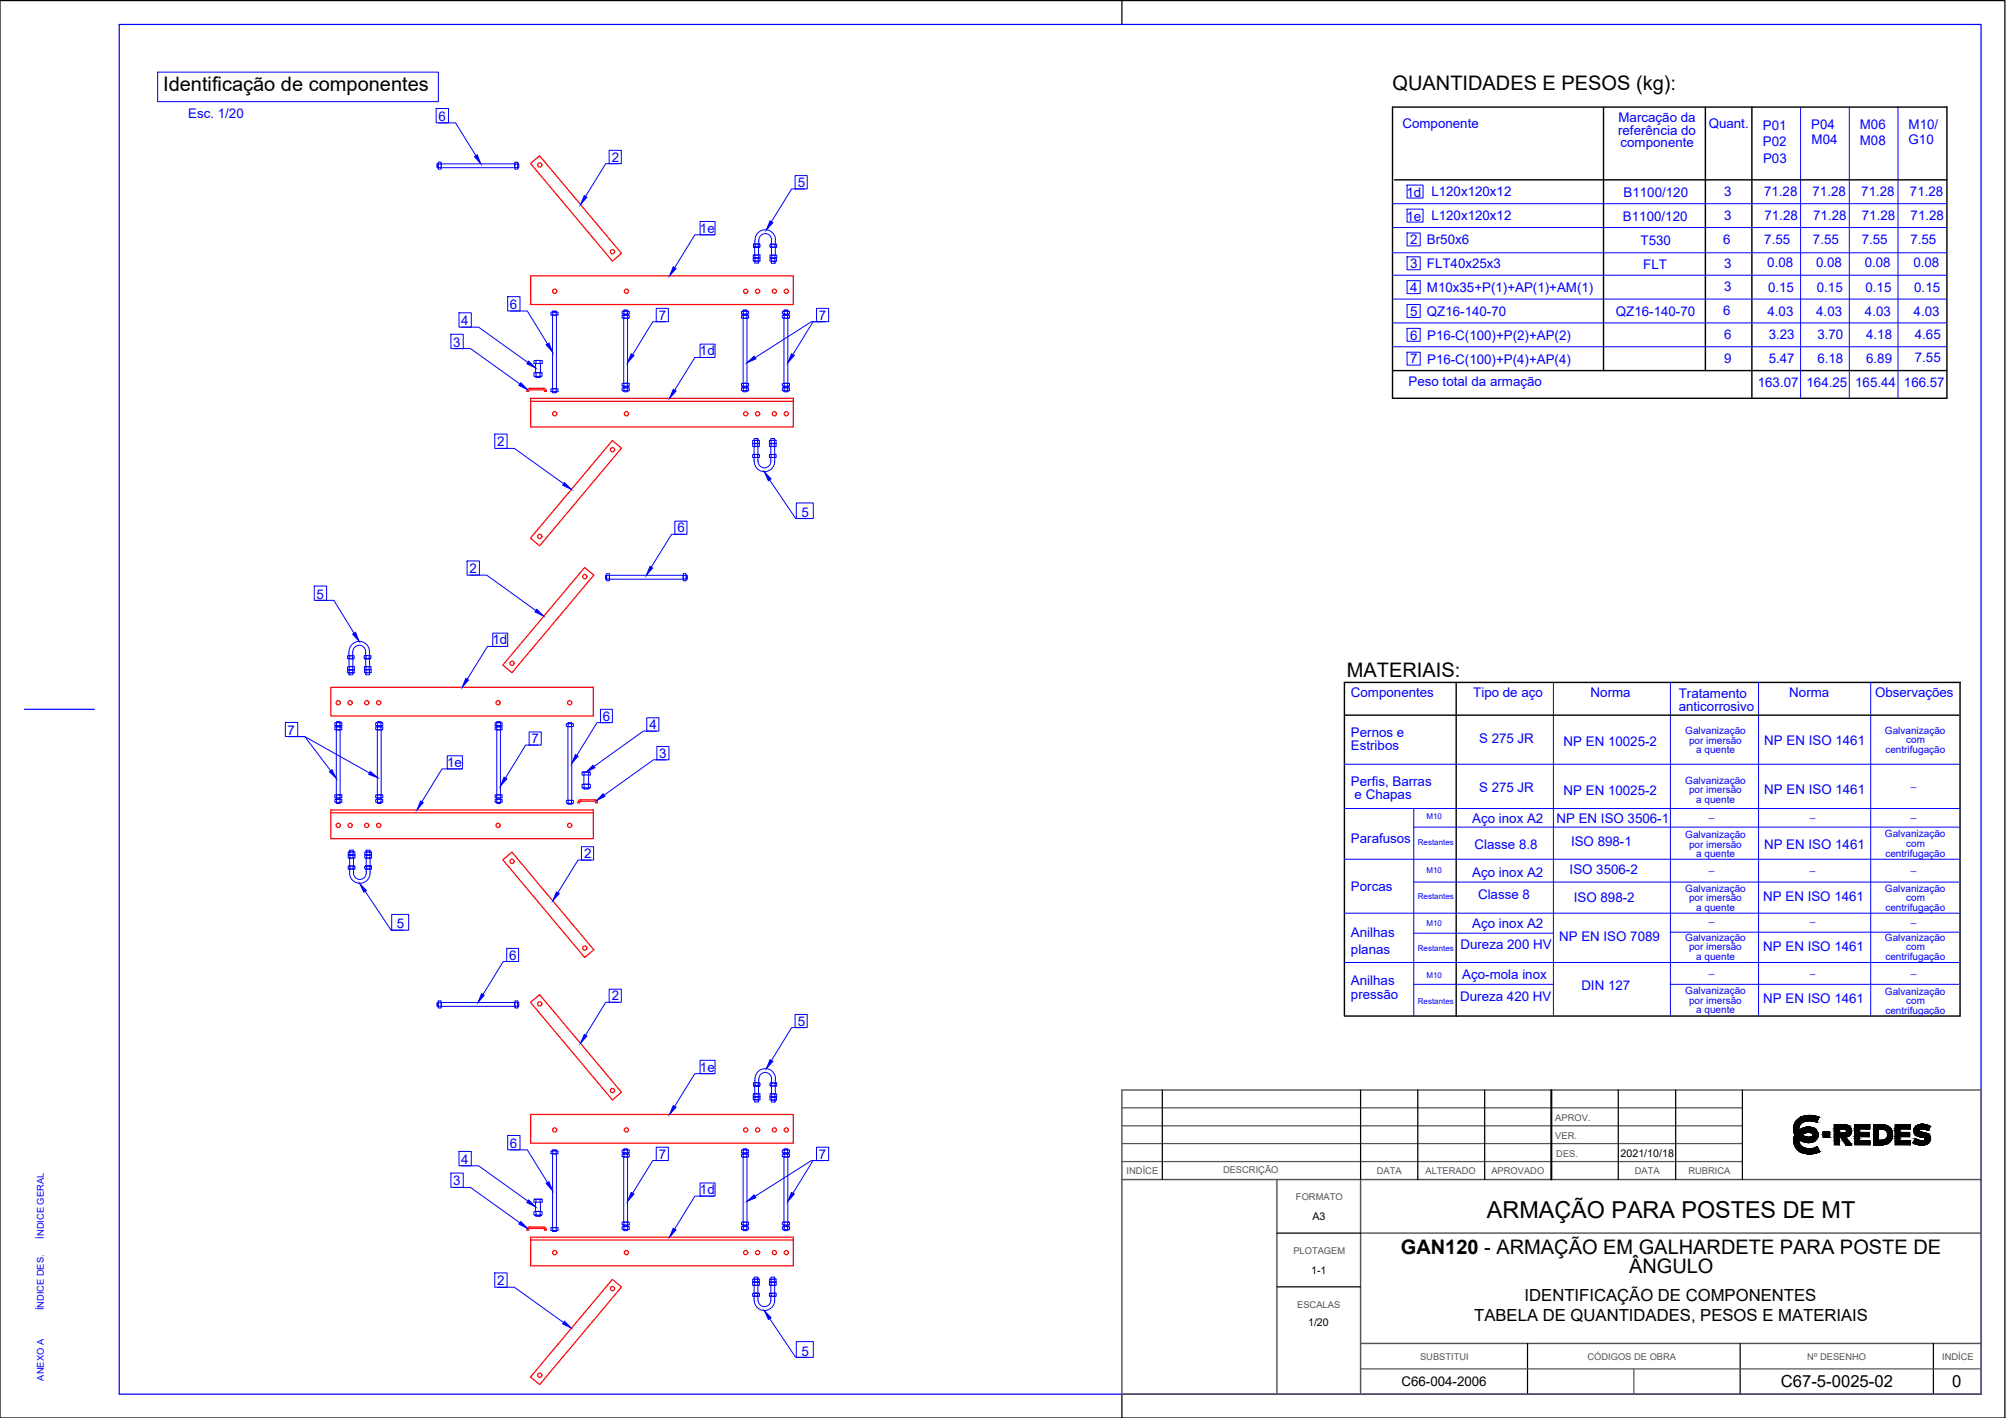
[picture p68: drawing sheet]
<svg xmlns="http://www.w3.org/2000/svg" width="420mm" height="297mm" viewBox="0 0 420 297" stroke-linecap="round" stroke-linejoin="round" font-family="sans-serif">
<defs><g id="words">
<text font-size="4.9" x="311.4" y="255">ARMAÇÃO PARA POSTES DE MT</text>
<g font-size="4.2">
<text x="34.2" y="19.1">Identificação de componentes</text>
<text x="291.7" y="18.8">QUANTIDADES E PESOS (kg):</text>
<text x="282.1" y="141.9">MATERIAIS:</text>
<text x="293.4" y="262.7">GAN120 - ARMAÇÃO EM GALHARDETE PARA POSTE DE</text>
<text x="341.2" y="266.7">ÂNGULO</text>
</g>
<g font-size="3.5">
<text x="319.3" y="272.6">IDENTIFICAÇÃO DE COMPONENTES</text>
<text x="308.8" y="276.8">TABELA DE QUANTIDADES, PESOS E MATERIAIS</text>
<text x="373" y="290.6">C67-5-0025-02</text>
<text x="408.9" y="290.6">0</text>
</g>
<g font-size="2.8" fill="#00f">
<text x="39.4" y="24.7">Esc. 1/20</text>
<text x="91.8" y="25.3">6</text>
<text x="293.8" y="26.9">Componente</text>
<text x="338.9" y="28.2">referência do</text>
<text x="339" y="25.5">Marcação da</text>
<text x="357.9" y="26.9">Quant.</text>
<text x="369.2" y="27.2">P01</text>
<text x="379.3" y="27.1">P04</text>
<text x="389.6" y="27.1">M06</text>
<text x="399.8" y="27.1">M10/</text>
<text x="128.1" y="33.9">2</text>
<text x="339.4" y="30.8">componente</text>
<text x="369.2" y="30.7">P02</text>
<text x="369.3" y="34.1">P03</text>
<text x="379.4" y="30.2">M04</text>
<text x="389.6" y="30.3">M08</text>
<text x="399.8" y="30.2">G10</text>
<text x="167.1" y="39.1">5</text>
<text x="294.6" y="41.2">1d</text>
<text x="299.8" y="41.1">L120x120x12</text>
<text x="340.1" y="41.2">B1100/120</text>
<text x="361.1" y="41">3</text>
<text x="369.5" y="41.1">71.28</text>
<text x="379.6" y="41.1">71.28</text>
<text x="389.8" y="41.1">71.28</text>
<text x="400" y="41.1">71.28</text>
<text x="294.6" y="46.2">1e</text>
<text x="299.8" y="46.1">L120x120x12</text>
<text x="339.9" y="46.2">B1100/120</text>
<text x="361.1" y="46">3</text>
<text x="369.6" y="46.2">71.28</text>
<text x="379.8" y="46.2">71.28</text>
<text x="390" y="46.2">71.28</text>
<text x="400.2" y="46.1">71.28</text>
<text x="146.6" y="48.8">1e</text>
<text x="295.4" y="51.1">2</text>
<text x="298.9" y="51.1">Br50x6</text>
<text x="343.6" y="51.3">T530</text>
<text x="360.9" y="51">6</text>
<text x="369.5" y="51.2">7.55</text>
<text x="379.7" y="51.1">7.55</text>
<text x="389.9" y="51.1">7.55</text>
<text x="400.1" y="51.1">7.55</text>
<text x="295.4" y="56.1">3</text>
<text x="298.9" y="56.1">FLT40x25x3</text>
<text x="344.2" y="56.3">FLT</text>
<text x="361.1" y="56">3</text>
<text x="370.2" y="56">0.08</text>
<text x="380.4" y="56">0.08</text>
<text x="390.6" y="56">0.08</text>
<text x="400.8" y="55.9">0.08</text>
<text x="106.8" y="64.8">6</text>
<text x="295.4" y="61.2">4</text>
<text x="298.9" y="61.2">M10x35+P(1)+AP(1)+AM(1)</text>
<text x="361.1" y="61">3</text>
<text x="370.3" y="61.2">0.15</text>
<text x="380.5" y="61.2">0.15</text>
<text x="390.7" y="61.2">0.15</text>
<text x="400.9" y="61.1">0.15</text>
<text x="96.6" y="68.1">4</text>
<text x="138" y="67">7</text>
<text x="171.5" y="67">7</text>
<text x="295.4" y="71.1">6</text>
<text x="295.4" y="66.2">5</text>
<text x="298.9" y="66.2">QZ16-140-70</text>
<text x="298.9" y="71.3">P16-C(100)+P(2)+AP(2)</text>
<text x="338.5" y="66.2">QZ16-140-70</text>
<text x="360.9" y="66">6</text>
<text x="361.1" y="71.1">6</text>
<text x="370.2" y="66.2">4.03</text>
<text x="370.5" y="71">3.23</text>
<text x="380.4" y="66.2">4.03</text>
<text x="380.7" y="71">3.70</text>
<text x="390.6" y="66.2">4.03</text>
<text x="390.9" y="71">4.18</text>
<text x="400.8" y="66.1">4.03</text>
<text x="401.1" y="70.9">4.65</text>
<text x="94.9" y="72.6">3</text>
<text x="146.6" y="74.5">1d</text>
<text x="295.4" y="76.1">7</text>
<text x="298.9" y="76.3">P16-C(100)+P(4)+AP(4)</text>
<text x="361.1" y="76.1">9</text>
<text x="370.5" y="76">5.47</text>
<text x="380.7" y="76">6.18</text>
<text x="390.9" y="76">6.89</text>
<text x="401.1" y="75.9">7.55</text>
<text x="295" y="80.8">Peso total da armação</text>
<text x="368.2" y="81">163.07 164.25</text>
<text x="388.6" y="81">165.44</text>
<text x="398.8" y="81">166.57</text>
<text x="104.1" y="93.5">2</text>
<text x="141.9" y="111.5">6</text>
<text x="167.9" y="108.2">5</text>
<text x="66.3" y="125.4">5</text>
<text x="98.3" y="120.1">2</text>
<text x="103.2" y="135">1d</text>
<text x="283" y="146.1">Componentes</text>
<text x="308.6" y="146.1">Tipo de aço</text>
<text x="333.2" y="146.1">Norma</text>
<text x="351.6" y="146.2">Tratamento</text>
<text x="351.6" y="149">anticorrosivo</text>
<text x="374.8" y="146.1">Norma</text>
<text x="392.7" y="146.1">Observações</text>
<text x="60.2" y="153.9">7</text>
<text x="111.3" y="155.7">7</text>
<text x="126.3" y="150.9">6</text>
<text x="136.1" y="152.7">4</text>
<text x="283" y="154.3">Pernos e</text>
<text x="309.8" y="155.7">S 275 JR</text>
<text x="93.6" y="160.7">1e</text>
<text x="138.1" y="158.7">3</text>
<text x="283" y="157">Estribos</text>
<text x="327.5" y="156.2">NP EN 10025-2</text>
<text x="369.5" y="156">NP EN ISO 1461</text>
<text x="283" y="164.7">Perfis, Barras</text>
<text x="283.7" y="167.4">e Chapas</text>
<text x="309.8" y="166">S 275 JR</text>
<text x="327.5" y="166.6">NP EN 10025-2</text>
<text x="369.5" y="166.4">NP EN ISO 1461</text>
<text x="308.4" y="172.3">Aço inox A2</text>
<text x="326" y="172.4">NP EN ISO 3506-1</text>
<text x="122.3" y="179.7">2</text>
<text x="283" y="176.6">Parafusos</text>
<text x="308.9" y="177.9">Classe 8.8</text>
<text x="329.1" y="177.3">ISO 898-1</text>
<text x="369.5" y="177.9">NP EN ISO 1461</text>
<text x="308.4" y="183.6">Aço inox A2</text>
<text x="328.8" y="183">ISO 3506-2</text>
<text x="283" y="186.5">Porcas</text>
<text x="309.6" y="188.4">Classe 8</text>
<text x="329.6" y="189">ISO 898-2</text>
<text x="369.3" y="188.7">NP EN ISO 1461</text>
<text x="83.1" y="194.5">5</text>
<text x="283" y="196.3">Anilhas</text>
<text x="308.4" y="194.3">Aço inox A2</text>
<text x="326.6" y="197.1">NP EN ISO 7089</text>
<text x="106.6" y="201">6</text>
<text x="283" y="199.8">planas</text>
<text x="305.9" y="198.8">Dureza 200 HV</text>
<text x="369.3" y="199.2">NP EN ISO 1461</text>
<text x="128.1" y="209.6">2</text>
<text x="283" y="206.3">Anilhas</text>
<text x="283" y="209.3">pressão</text>
<text x="305.9" y="209.6">Dureza 420 HV</text>
<text x="306.3" y="205">Aço-mola inox</text>
<text x="331.2" y="207.3">DIN 127</text>
<text x="167.1" y="214.9">5</text>
<text x="369.3" y="210.1">NP EN ISO 1461</text>
<text x="146.6" y="224.5">1e</text>
<text x="96.6" y="243.8">4</text>
<text x="106.8" y="240.4">6</text>
<text x="138" y="242.7">7</text>
<text x="171.5" y="242.7">7</text>
<text x="94.9" y="248.3">3</text>
<text x="146.6" y="250.2">1d</text>
<text x="104.1" y="269.2">2</text>
<text x="167.9" y="284">5</text>
</g>
<text font-size="2.8" x="293.5" y="290.4">C66-004-2006</text>
<g font-size="2.2">
<text x="339.4" y="242.3">2021/10/18</text>
<text x="274.9" y="255.5">A3</text>
<text x="274.6" y="266.8">1-1</text>
<text x="274" y="277.9">1/20</text>
</g>
<g font-size="2.1" fill="#00f">
<text x="353" y="153.8">Galvanização</text>
<text x="353.8" y="155.8">por imersão</text>
<text x="394.8" y="153.7">Galvanização</text>
<text x="399.2" y="155.7">com</text>
<text x="355.3" y="157.8">a quente</text>
<text x="394.9" y="157.7">centrifugação</text>
<text x="353" y="164.2">Galvanização</text>
<text x="353.8" y="166.1">por imersão</text>
<text x="400.2" y="164.7">_</text>
<text x="355.3" y="168.1">a quente</text>
<text x="357.9" y="171.1">_</text>
<text x="379.1" y="171.1">_</text>
<text x="400.2" y="171.1">_</text>
<text x="353" y="175.6">Galvanização</text>
<text x="353.8" y="177.6">por imersão</text>
<text x="355.3" y="179.6">a quente</text>
<text x="394.8" y="175.4">Galvanização</text>
<text x="394.9" y="179.4">centrifugação</text>
<text x="399.2" y="177.4">com</text>
<text x="357.9" y="182.3">_</text>
<text x="379.1" y="182.3">_</text>
<text x="400.2" y="182.3">_</text>
<text x="353" y="186.8">Galvanização</text>
<text x="353.8" y="188.8">por imersão</text>
<text x="355.3" y="190.8">a quente</text>
<text x="394.8" y="186.8">Galvanização</text>
<text x="394.9" y="190.8">centrifugação</text>
<text x="399.2" y="188.8">com</text>
<text x="353" y="197.1">Galvanização</text>
<text x="357.9" y="193">_</text>
<text x="379.1" y="193">_</text>
<text x="394.8" y="197.1">Galvanização</text>
<text x="400.2" y="193.2">_</text>
<text x="353.8" y="199.1">por imersão</text>
<text x="355.3" y="201.1">a quente</text>
<text x="357.9" y="203.9">_</text>
<text x="379.1" y="203.9">_</text>
<text x="394.9" y="201.1">centrifugação</text>
<text x="399.2" y="199.1">com</text>
<text x="400.2" y="203.9">_</text>
<text x="353" y="208.3">Galvanização</text>
<text x="394.8" y="208.4">Galvanização</text>
<text x="353.8" y="210.3">por imersão</text>
<text x="355.3" y="212.3">a quente</text>
<text x="394.9" y="212.3">centrifugação</text>
<text x="399.2" y="210.3">com</text>
</g>
<g font-size="2" fill="#545454">
<text x="325.8" y="238.6">VER.</text>
<text x="325.8" y="234.9">APROV.</text>
<text x="256.2" y="245.8">DESCRIÇÃO</text>
<text x="288.4" y="245.9">DATA</text>
<text x="298.6" y="245.9">ALTERADO</text>
<text x="312.4" y="245.9">APROVADO</text>
<text x="326" y="242.4">DES.</text>
<text x="342.4" y="245.9">DATA</text>
<text x="353.7" y="245.9">RUBRICA</text>
<text x="236" y="246">INDÍCE</text>
<text x="271.4" y="251.4">FORMATO</text>
<text x="270.9" y="262.7">PLOTAGEM</text>
<text x="271.7" y="274">ESCALAS</text>
<text x="297.4" y="284.8">SUBSTITUI</text>
<text x="332.5" y="284.8">CÓDIGOS DE OBRA</text>
<text x="378.5" y="284.8">Nº DESENHO</text>
<text x="406.8" y="284.8">INDÍCE</text>
</g>
<g font-size="2" fill="#00f">
<text x="9.2" y="259.5" transform="rotate(-90 9.2 259.5)">ÍNDICE GERAL</text>
<text x="9.2" y="274.5" transform="rotate(-90 9.2 274.5)">ÍNDICE DES.</text>
<text x="9.2" y="289.2" transform="rotate(-90 9.2 289.2)">ANEXO A</text>
</g>
<g font-size="1.7" fill="#00f">
<text x="298.8" y="171.6">M10</text>
<text x="297" y="176.9">Restantes</text>
<text x="298.8" y="182.9">M10</text>
<text x="297" y="188.3">Restantes</text>
<text x="298.8" y="193.9">M10</text>
<text x="297" y="199.2">Restantes</text>
<text x="298.8" y="204.9">M10</text>
<text x="297" y="210.3">Restantes</text>
</g>
</g></defs>
<!-- layer: folha -->
<path d="M0 .1h419.9v296.9h-419.9zM235 .1v5M235 292v5" fill="none" stroke="#000" stroke-width=".25"/>
<path d="M25 5.1h389.9v286.9h-389.9zM5.1 148.6h14.7" fill="none" stroke="#00f" stroke-width=".25"/>
<!-- layer: Medio -->
<g fill="none" stroke="#f00" stroke-width=".25">
<path d="M111.1 34.2l1.9-1.6 17.2 20.5-1.9 1.6zM111.2 57.8h55v6h-55zM111 81.4h2.8M111 81.3a.61 .61 0 0 0-.6 .6l.3 .1 .3-.4 3 .1 .1 .2M111.2 83.4h55v6h-55zM111.2 84.1h55M113.8 81.3a.61 .61 0 0 1 .6 .6M114.1 82h.3M128.3 92.3l1.9 1.6-17.2 20.4-1.9-1.6zM122.5 118.9l1.9 1.6-17.2 20.4-1.9-1.6zM69.3 144h55v6h-55zM69.3 170.3h55"/>
<path d="M69.3 169.7h55v6h-55zM121.7 167.5h2.8M121.7 167.8h2.8l.3 .3M121.7 167.5a.61 .61 0 0 0-.6 .6h.3l.3-.3M124.5 167.5a.61 .61 0 0 1 .6 .6M124.8 168.1h.3M105.3 180.1l1.9-1.6 17.2 20.5-1.9 1.6zM111.1 210l1.9-1.6 17.2 20.4-1.9 1.6zM111.2 233.5h55v6h-55zM111 257h2.8M111 257a.61 .61 0 0 0-.6 .6h.3l.3-.3h3l.1 .3M111.2 259.2h55v6h-55z"/>
<path d="M111.2 259.7h55M113.8 257a.61 .61 0 0 1 .6 .6M114.1 257.6h.3M128.3 268l1.9 1.6-17.2 20.5-1.9-1.7z"/>
<circle cx="113" cy="34.6" r=".44"/>
<circle cx="128.3" cy="52.7" r=".44"/>
<circle cx="116.2" cy="61" r=".44"/>
<circle cx="131.2" cy="61" r=".44"/>
<circle cx="156.2" cy="61" r=".44"/>
<circle cx="158.7" cy="61" r=".44"/>
<circle cx="162.2" cy="61" r=".44"/>
<circle cx="164.7" cy="61" r=".44"/>
<circle cx="116.2" cy="86.7" r=".44"/>
<circle cx="128.3" cy="94.2" r=".44"/>
<circle cx="131.2" cy="86.7" r=".44"/>
<circle cx="156.2" cy="86.7" r=".44"/>
<circle cx="158.7" cy="86.7" r=".44"/>
<circle cx="162.2" cy="86.7" r=".44"/>
<circle cx="164.7" cy="86.7" r=".44"/>
<circle cx="113" cy="112.4" r=".44"/>
<circle cx="107.2" cy="139" r=".44"/>
<circle cx="122.5" cy="120.8" r=".44"/>
<circle cx="70.8" cy="147.2" r=".44"/>
<circle cx="73.3" cy="147.2" r=".44"/>
<circle cx="76.8" cy="147.2" r=".44"/>
<circle cx="79.3" cy="147.2" r=".44"/>
<circle cx="104.3" cy="147.2" r=".44"/>
<circle cx="119.3" cy="147.2" r=".44"/>
<circle cx="70.8" cy="172.9" r=".44"/>
<circle cx="73.3" cy="172.9" r=".44"/>
<circle cx="76.8" cy="172.9" r=".44"/>
<circle cx="79.3" cy="172.9" r=".44"/>
<circle cx="104.3" cy="172.9" r=".44"/>
<circle cx="119.3" cy="172.9" r=".44"/>
<circle cx="107.2" cy="180.4" r=".44"/>
<circle cx="122.5" cy="198.6" r=".44"/>
<circle cx="113" cy="210.3" r=".44"/>
<circle cx="116.2" cy="236.7" r=".44"/>
<circle cx="128.3" cy="228.4" r=".44"/>
<circle cx="131.2" cy="236.7" r=".44"/>
<circle cx="156.2" cy="236.7" r=".44"/>
<circle cx="158.7" cy="236.7" r=".44"/>
<circle cx="162.2" cy="236.7" r=".44"/>
<circle cx="164.7" cy="236.7" r=".44"/>
<circle cx="116.2" cy="262.4" r=".44"/>
<circle cx="128.3" cy="269.9" r=".44"/>
<circle cx="131.2" cy="262.4" r=".44"/>
<circle cx="156.2" cy="262.4" r=".44"/>
<circle cx="158.7" cy="262.4" r=".44"/>
<circle cx="162.2" cy="262.4" r=".44"/>
<circle cx="164.7" cy="262.4" r=".44"/>
<circle cx="113" cy="288.1" r=".44"/>
</g>
<!-- layer: Fino -->
<g fill="none" stroke="#00f" stroke-width=".21">
<path d="M33 15.1h58.8v6.2h-58.8zM91.8 34.2v1.1M91.8 35.4h.5M91.8 35.1h.5M91.8 34h.5M91.8 34v1.4M92.3 34.4h-.7v.6l.2 .1M92.3 34v1.4M92.4 34.2v1.1M92.4 34.3h15.4M92.4 35.1h15.4M107.8 34.2v1.1"/>
<path d="M107.9 34.3v.8M107.9 34.4h.8v.6l-.2 .1M107.9 35.4h.5M108.4 35.1h-.5v.3M108.4 34h-.5v.3M108.4 34v1.4M108.5 34.2v1.1M294.7 38.8h3.4v2.7h-3.4zM377.1 22.4v61M387.3 22.4v61M397.5 22.3v61M157.8 53.5v.5"/>
<path d="M157.8 54h.3M157.8 54.6h.3M157.8 53.4h.3M157.9 51.8l-.1-.6 1.3-.1v.7M157.9 51.1l1 .1M157.9 54.1h1.1M157.9 53.4h1.1M157.9 54.7h1.1M158.1 54.7v.4h.7l.1-.4v.4M158.1 51.8v2.2M158.1 50.3v.8M158.1 54.1v.6"/>
<path d="M158.1 53.5h.7v.5M158.2 51.2v.5h.6M158.2 50.2a2.14 2.14 0 0 1 2.1-2.1 2.14 2.14 0 0 1 2.1 2.2M158.2 54h1M158.2 54.6h.6M158.2 51.7l-.3 .1M158.8 54.1h-1v.6M158.8 54.1v.6M158.8 51.7l.3 .1M158.8 54.1h.4M158.9 51.8l-.1 1.6h.4M158.9 50.3v.8"/>
<path d="M159 50.3a1.33 1.33 0 0 1 1.3-1.4 1.33 1.33 0 0 1 1.3 1.4M159.1 51.8h-1.2h1.2M159.1 51.1l-.3 .1v.5M159.2 54.1v.6h-.4M159.2 53.5v.5M161.3 51.2h1.4v.5l-1.3 .1-.1-.1zM161.3 53.5v.5l.2 .1h.1l.1-.6h.2h.4v.5h.4v-.5M161.3 54.1v.6h.4M161.3 53.5h.4M161.3 54.1h.4M161.4 51.1l.3 .1-.1 .5M161.5 54.1h1"/>
<path d="M161.5 53.5h1M161.5 54.7l1 .1M161.6 54.7v.5h.7v-.4v.3M161.6 50.3v.8M161.6 51.8v1.7M161.6 54.7l.1-.6h.2h.4v.6M161.6 54h.7M161.6 54.7h.7M161.7 51.7l-.3 .1M161.7 51.7h.7M162.3 54.7h.4M162.3 53.5h.4"/>
<path d="M162.3 54.1h.4M162.3 51.2l.1 .5 .2 .1M162.4 50.3v.9M162.4 51.8v1.7M162.6 51.2h-.9M162.6 54.1v.6M291.7 42.7h116.1M291.7 47.7h116.1M291.7 57.7h116.1M291.7 53h116.1M294.7 48.8h2.8v2.7h-2.8zM294.7 53.8h2.8v2.7h-2.8z"/>
<path d="M294.7 58.8h2.8v2.7h-2.8zM294.7 43.8h3.4v2.7h-3.4zM111.8 75.6l1.6-.1 .2 .1v.6h-1.8zM112 78.1h-.2v.7l.2 .1M112 78.1h1.5v.7l-1.5 .1M112 75.5l.3 .1v.6M112 78.1h.3M112.2 78.9l.1 .2h.8l.1-.2M112.2 76.2v1.9M112.3 78.1v.7M112.3 78.8h1.1M112.3 75.6h.8"/>
<path d="M112.3 78.8h-.3M113.1 75.6v.6M113.1 78.1v.7M113.2 76.2v1.9M113.4 78.1h-1.1M113.4 75.5l-.3 .1M115.4 65.4v.5h.4M115.4 65.4h1.5M115.6 66h1.1M115.6 65.4h1.1M115.7 65.4l.1-.2h.7v.2M115.7 66v15.4"/>
<path d="M115.8 65.9h.7M115.8 65.4v.6M116.5 65.4v.6M116.5 66v15.4M116.9 65.4v.5h-.4M130.3 65.2v.5M130.3 66.1v.5M130.4 65.3l.3-.1v.5h-.3M130.4 66.1h1.4M130.4 66.6h.3M130.5 65.8h1.1M130.5 65.2h1.1"/>
<path d="M130.5 66.7h1.1M130.5 66h1.1M130.6 65.2l.1-.2 .7 .1v.1h-.7M130.6 65.8v.2M130.6 66.7v13.6M130.7 66.1v.5h.7M130.7 65.8h.7M131.4 65.2v.5M131.4 66.1v.5M131.4 66.7v13.6h-.7M131.4 65.8v.2M131.5 65.3l.3-.1v.5h-.3"/>
<path d="M131.8 66.1v.5M131.8 66.6h-.3M155.3 66.1v.5M155.3 66.1h1.5M155.3 66.6h.4M155.5 65.8h1.1M155.5 65.2h1.1M155.5 66.7h1.1M155.5 66h1.1M155.7 65.8v.2M155.7 65.2h.7M155.7 65.8h.7"/>
<path d="M155.7 66.1v14.2h.7M156.4 66.1v.5h-.7M156.4 65.3l.4-.1v.5h-.4zM156.5 65.2l-.1-.2h-.7v.7h-.4v-.5l.4 .1M156.5 65.8v.2M156.5 66.7v13.6M156.8 66.6h-.4M156.8 66.1v.5M163.9 65.2v.5M163.9 66.1v.5M163.9 65.3l.3-.1 .1 .5h-.4M163.9 66.6h.4"/>
<path d="M164.1 65.8h1.1M164.1 65.2h1.1M164.1 66.7h1.1M164.1 66h1.1M164.2 65.2l.1-.2 .7 .1v.1h-.7M164.2 65.8v.2M164.2 66.7v13.6M164.2 66.1l.1 .5h.7M164.3 65.8h.7M165 65.2v.5M165 66.1v.5M165 66.7v13.6h-.7"/>
<path d="M165 65.8v.2M165 66.1h-1.1M165 65.3l.3-.1 .1 .5h-.4M165 66.1h.4M165.3 66.1v.5M165.4 66.6h-.4M291.7 62.6h116.1M291.7 67.6h116.1M291.7 72.6h116.1M294.7 63.8h2.8v2.7h-2.8zM294.7 68.8h2.8v2.7h-2.8zM294.7 73.8h2.8v2.7h-2.8z"/>
<path d="M115.4 82v-.5l.2-.1 .2 .1v.5M115.4 82h.4M115.6 82.1h1.1M115.6 81.4h1.1M115.7 82.1l.1 .2h.7v-.2M115.8 81.5h.7M115.8 82h.7M116.5 82v-.5l.2-.1 .2 .1v.5M116.9 82h-.4M130.3 80.4v.5M130.3 81.3v.5M130.4 80.4h.3v.5"/>
<path d="M130.5 81.9h1.1M130.5 81.2h1.1M130.5 80.9h1.1M130.5 80.3h1.1M130.6 81.9l.1 .2h.7v-.2M130.6 80.9v.3M130.7 81.3v.5M130.7 81.3h-.3M130.7 81.3h1.1v.5M131.4 80.4v.5M131.4 81.3v.5M131.4 80.9v.3"/>
<path d="M131.5 80.4h.3v.5M131.8 81.8h-1.4M131.8 80.8h-1.4M155.3 80.9v-.5h.4v.8M155.5 81.9h1.1M155.5 81.2h1.1M155.5 80.9h1.1M155.5 80.3h1.1M155.7 81.3h-.4v.5M155.7 81.3h.7M155.7 81.3v.8h.7l.1-.2M156.4 80.9v-.5l.2-.1 .2 .1v.5"/>
<path d="M156.4 81.3v.5M156.4 81.3h.4v.5M156.5 80.9v.3M156.8 81.8h-1.5M156.8 80.8h-1.5M157.6 92.3v.6M157.6 93v.5M157.7 92.9h.4M157.7 92.3h.4M157.8 95.8h1.2M157.9 92.9h1M157.9 93.6h1"/>
<path d="M157.9 92.2h1M157.9 93.6v1.6M157.9 95.8v.9M158 93l.1 .5h-.4M158 92.3l.1 .6h-.4M158 95.3v.5M158 95.8h.7M158 93h.7M158 92.3h.7M158 93.5h.7M158 92.8h.7M158.1 95.8h-.3"/>
<path d="M158.7 93v.5h.4M158.7 92.3v.6h.4M158.7 95.3v.5M158.7 95.8h.3M158.7 92.9h.4M158.7 92.3h.4M158.7 95.8a1.79 1.79 0 0 0 1 2.1 1.33 1.33 0 0 0 1.8-1.2v-.9M158.7 91.9v.3v-.3h-.7l-.1 .3M158.7 93.6v1.6M159 95.2h-1.2h1.2M159 95.2v.6M159 95.2h-1.2l-.2 .1v.5h.2"/>
<path d="M159 92.3v.6M159 93v.5M161.3 95.2l1.3 .1v.5h-1.3M161.3 95.2l-.1 .1v.5h.1M161.3 92.9h1.1M161.3 93.6h1.1M161.3 92.2h1.1M161.5 93.6v1.6M161.5 95.3v.5M161.5 92.3v.6M161.5 93v.5M161.6 93.5h.6"/>
<path d="M161.6 92.8h.6M162.2 93v.5h.4M162.2 92.3v.6h.4M162.2 95.3v.5M162.2 95.8h.3M162.2 92.9h.4M162.2 92.3h.4M162.2 93l-1-.1v.6h.3M162.2 92.3h-1v.6h.3M162.2 95.8h-.9M162.3 95.8a2.26 2.26 0 0 1-.8 2.5 2.26 2.26 0 0 1-2.5 .2 2.14 2.14 0 0 1-1-1.8M162.3 91.9v.3l-.1-.3h-.7v.3"/>
<path d="M162.3 93.6v1.6M162.5 95.2h-1.2M162.6 92.3v.6M162.6 93v.5M163.9 80.4v.5M163.9 81.3v.5M163.9 80.4h.4l-.1 .5M163.9 80.8l1.1 .1M164.1 81.9h1.1M164.1 81.2h1.1M164.1 80.9h1.1M164.1 80.3h1.1"/>
<path d="M164.2 81.9l.1 .2h.7v-.2M164.2 80.9v.3M164.2 81.3v.5M164.3 81.3h-.4M164.3 81.3h.7M165 80.4v.5M165 81.3v.5M165 80.9v.3M165 81.8h-1.1M165 81.3h.4l-.1 .5M165 80.4h.4l-.1 .5M165.4 81.8h-.4"/>
<path d="M165.4 80.8h-.4M72.8 139.7v.6h.4M72.8 139.7h1.1v.6M72.9 137.4v.6M72.9 138h1.2M72.9 137.4h1.2M72.9 137.3l.3 .1M73 139.7h1M73.1 136.5v.9M73.1 138v1.7M73.1 136.5a2.14 2.14 0 0 1 2.1-2.1 2.14 2.14 0 0 1 2.2 2.1v.8M73.1 139.7v.6"/>
<path d="M73.2 137.9l-.3 .1M73.8 137.4v.6M73.8 137.9l.3 .1M73.8 137.4h-.6l-.1 .6M73.9 137.9h-.7M73.9 136.5v.9M73.9 138v1.7M74.1 137.4v.6M74.1 137.3l-.3 .1M74.2 139.7v.5M74.2 139.6l-.3 .1M76.3 139.7v.5h.4"/>
<path d="M76.4 137.3l1 .1-.1 .5M76.4 137.3l-.1 .1v.5l.1 .1M76.4 138h1.2h-1.2M76.4 137.3h1.2l.1 .1v.5l-.1 .1M76.5 139.7h1M76.6 136.5a1.33 1.33 0 0 0-1.4-1.3 1.33 1.33 0 0 0-1.3 1.3M76.6 136.5v.8M76.6 138v1.7M76.6 137.4l.1 .5-.3 .1M76.7 139.6l-.4 .1M77.4 137.9h.2M77.4 137.9h-.7"/>
<path d="M77.4 138v1.7M77.6 137.3h-.3M77.7 139.7v.5h-.3l-.1-.5-.4-.1-.2 .1v.5M77.7 139.6l-.3 .1M127 120.5l-.2 .1v.7h.2M127 120.4v1.1M127.1 121.3h.5M127.1 120.5v-.3h.5v1.1M127.1 120.5v.8M127.6 121.3v.4l-.5-.1v-.3M127.6 120.4v1.1M127.6 121.3h15.5"/>
<path d="M143.1 120.4v1.1M143.1 121.3h.6v.2v.1l-.6 .1M143.1 120.5v.8M143.2 120.2h.4l.1 .3-16.6 .1M143.2 121.3v.3M143.2 120.2v.3M143.7 120.5v.8M143.7 120.4v1.1M143.7 120.5l.2 .1v.7h-.2M70.1 151.5l.1 .4 .1 .1 1.3-.1M70.1 152.3l.1 .5h.3M70.2 152.3h1.1"/>
<path d="M70.3 152.1h1.1M70.3 151.4h1.1M70.3 152.9h1.1M70.3 152.3h1.1M70.4 151.4l.1-.2h.7v.2M70.4 152.1v.2M70.4 152.9v13.6M70.5 151.5v.5M70.5 152.3v.5M70.5 152.8h.8M71.2 151.5v.5M71.2 152.3v.5"/>
<path d="M71.2 152.1v.2M71.2 152.9v13.6M71.3 152.3h.3M71.6 151.5v.5M71.6 152.3v.5M71.6 151.4h-1.4M71.6 152.8h-.3M72.8 140.4v.5h.4M73 140.3h1M73 141h1M73.1 140.4v.5M73.2 140.3h-.4"/>
<path d="M73.2 140.4h.7v.5h.3M73.9 140.9h-.7M73.9 141v.3l-.7 .1-.1-.4v.3M74.2 140.4v.5M74.2 140.3h-.3M74.2 140.2h-1M76.3 140.3v.6h.4M76.5 140.3h1M76.5 140.9h1.1M76.7 140.3h-.4M77.4 140.2h-.7M77.4 140.8h-.7"/>
<path d="M77.4 140.9l-.1 .4h-.6l-.1-.4v.4M77.7 140.3v.6M77.8 140.3h-.4M77.8 140.9h-.4l-.1-.6h-.4h-.2v.6M78.7 151.5v.4h.4M78.7 152.3v.5l.2 .1 .2-.1v-.5M78.9 152.1h1.1M78.9 151.4h1.1M78.9 152.9h1.1M78.9 152.3h1.1M79 151.4l.1-.2h.7v.2M79 152.1v.2"/>
<path d="M79 152.9v13.6M79.1 151.9h.7M79.1 152.8h.7M79.1 151.5v.5M79.8 152.3v.5l.2 .1 .2-.1v-.5M79.8 151.5v.5M79.8 152.1v.2M79.8 152.9v13.6M80.2 151.4h-1.5M80.2 152.3h-1.5M80.2 151.5v.4h-.4M103.7 151.5v.4h1.1"/>
<path d="M103.7 152.3v.5h.4M103.9 152.1h1.1M103.9 151.4h1.1M103.9 152.9h1.1M103.9 152.3h1.1M104.1 151.4v-.2h.7v.2M104.1 151.5v.5M104.1 152.1v.7M104.1 152.9v14.2M104.1 152.8h.7M104.8 152.9v14.2h-.7M104.8 152.1v.7h.4"/>
<path d="M104.8 151.5v.5M105.2 151.5v.5M105.2 152.3v.5M105.2 151.9h-.4M105.2 151.4h-1.5M105.2 152.3h-1.5M118.6 151.7v.5M118.7 152.2h.3M118.8 152.2h1.1M118.8 151.6h1.1M119 151.7v16.5h.7v-.5h-.7M119 151.7h-.3"/>
<path d="M119.7 151.7v.5h-.7M119.7 151.7h.4M119.8 151.6l-.1-.2-.7 .1v.1h.7M119.8 152.2v15.5M120.1 152.1h-.4M120.1 151.7v.5M325.4 143v69.8M349.9 143v69.7M368.3 143v69.8M391.8 143v69.8M70.1 167.5v.5M70.2 168h.3"/>
<path d="M70.2 167.1h.3M70.3 168.1h1.1M70.3 167.5h1.1M70.3 167.2h1.1M70.3 166.5h1.1M70.4 168.1l.1 .2h.7v-.2M70.4 167.2v.3M70.5 166.6v.5M70.5 167.5v.5M70.5 168h.8M70.5 167.1h.8M71.2 166.6v.5"/>
<path d="M71.2 167.5v.5M71.2 167.2v.3M71.6 166.6v.5M71.6 167.5v.5M71.6 167.5h-1.4M71.6 166.6l-1.3-.1-.1 .1-.1 .5M71.6 168h-.3M71.6 167.1h-.3M72.9 178.5v.6h.4M72.9 178.5h.4M72.9 179.7h1.4M73.1 179.1h1"/>
<path d="M73.1 179.8h1M73.1 178.5h1M73.2 178.5l.1-.4h.7v.4M73.2 178.1l.1 1M73.3 179.1v2.9M73.3 178.5h.7M73.3 179h.7M74 178.5v.6M74 179.1v.6M74 178.5h.3M74 179.1h.3M74 179.8v1.6"/>
<path d="M74.3 179.2h-1.4v.5M74.3 178.5v.6M74.3 179.1v.6M76.4 178.5v.6M76.4 179.1v.6M76.5 179.2h1.3v.5M76.5 178.5h.3M76.5 179.7h1.3M76.5 179.1h.3M76.6 179.1h1M76.6 179.8h1M76.6 178.5h1"/>
<path d="M76.7 178.1v.4l.1-.4h.7v.4h.3M76.7 179.8v1.6M76.8 178.5v.6M76.8 179.1v.6M76.8 178.5h.7M76.8 179h.7M77.5 178.5v.6M77.5 179.1v.6M77.5 179.1h.3M77.5 179.8v1.6M77.8 178.5v.6M78.7 167.5v.5"/>
<path d="M78.7 168h.4M78.7 167.1h.4M78.9 168.1h1.1M78.9 167.5h1.1M78.9 167.2h1.1M78.9 166.5h1.1M79 168.1l.1 .2h.7v-.2M79 167.2v.3M79.1 166.6h-.4v.5M79.1 166.6h.7M79.1 167.5v.5l.2 .1 .5-.1v-.5M79.1 166.6v.5l.2 .1 .5-.1v-.5"/>
<path d="M79.8 166.6h.4v.5M79.8 167.2v.3M80.2 167.5h-1.5M80.2 168h-.4M80.2 167.1h-.4M80.2 167.5v.5M103.7 167.5v.5M103.7 168h.4M103.7 167.1h.4M103.9 168.1h1.1M103.9 167.5h1.1M103.9 167.2h1.1"/>
<path d="M103.9 166.5h1.1M104.1 168.1v.2h.7v-.2M104.1 167.2v.3M104.1 167.5v.5M104.8 167.5v.5h-.7M104.8 167.2v.3M105.2 166.6v.5M105.2 167.5v.5M105.2 168h-.4M105.2 167.1h-.4M105.2 167.5h-1.5M105.2 166.6l-1.3-.1-.2 .1v.5"/>
<path d="M118.6 167.7v.5M118.7 168.2h.3M118.8 168.3h1.1M118.8 167.7h1.1M119 168.3v.2h.7l.1-.2M119 167.7h-.3M119.7 167.7h.4M120.1 168.2h-.4M120.1 167.7v.5M121.9 161.8l1.6-.1 .2 .1v.5h-1.8zM121.9 164.4l1.6-.1 .2 .1v.6l-1.6 .1-.2-.1zM122 164.3l.4 .1"/>
<path d="M122.3 165.1l.1 .2h.8l.1-.2M122.3 161.8v2.5M122.3 164.4v.6M122.4 164.3h.9M123.2 161.8v.5M123.2 164.4v.6M123.3 162.3v2M123.6 161.7h-1.6M123.6 164.3l-.3 .1M123.6 165h-1.6M281.6 180h129M281.6 160.1h128.9"/>
<path d="M281.6 169.4h128.9M296.1 169.4v43.4M296.1 173.3h114.4M72.9 181.5h1.4v.5l-1.3 .1zM73 181.4h1.2M73.2 182.1a2.26 2.26 0 0 0 .7 2.4 2.26 2.26 0 0 0 2.6 .2 2.43 2.43 0 0 0 1-2.6M73.3 182h.7M73.3 182l-.3 .1M74 181.5v.5M74 182l.2 .1M74 182.1a1.57 1.57 0 0 0 1.4 2.1 1.57 1.57 0 0 0 1.3-2.1M76.5 181.4l-.1 .1v.5l.1 .1"/>
<path d="M76.5 181.4h1.2h-1.2M76.6 181.4l.9 .1M76.8 181.5v.5M76.8 182h.7M76.8 182l-.2 .1M77.5 181.5v.5M77.5 182l.2 .1M77.7 181.4v.7h-1.2M77.8 181.4l-.3 .1M281.6 191.3h128.9M296.1 184.8h95.6M296.1 195.5h29.2"/>
<path d="M349.8 195.3h60.5M391.8 184.8h18.7M91.8 209.9v1.1M91.8 211.1h.5M91.8 210.8h.5M91.8 209.7h.5M91.8 209.7v1.4M92.3 210l-.7 .1v.7h.2M92.3 209.7v1.4M92.4 209.9v1.1M92.4 210h15.4M92.4 210.8h15.4"/>
<path d="M107.8 209.9v1.1M107.9 210v.8M108.4 210.8h-.5v.2v.1h.5M108.4 209.7h-.5v.2v.1l.8 .1v.7h-.2M108.4 209.7v1.4M108.5 209.9v1.1M281.6 201.6h128.7M296.1 206.2h29.2M349.8 206.2h60.5M157.8 229.2v.5h.3M157.8 229.8v.6h.3M157.8 229.1h1"/>
<path d="M157.8 229.8h.3M157.9 227.5v-.7h1.2v.7M157.9 226.8h.3M157.9 229.8h1.1M157.9 229.1h1.1M157.9 230.4h1.1M158.1 230.4v.4h.7l.1-.4v.3M158.1 227.5v2.2M158.1 226v.8M158.1 229.8v.6M158.1 229.8h.7v.6M158.2 226.9v.5"/>
<path d="M158.2 226a2.14 2.14 0 0 1 2.1-2.2 2.14 2.14 0 0 1 2.1 2.2M158.2 227.4h.6M158.2 229.7h.6M158.2 226.9h.7M158.2 227.4h-.3M158.8 229.2v.5M158.8 229.8h.4M158.9 227.5l-.1 1.6h.4M158.9 226v.8M159 226a1.33 1.33 0 0 1 1.3-1.3 1.33 1.33 0 0 1 1.3 1.3M159.1 227.5h-1.2h1.2M159.1 226.8l-.3 .1v.5l.3 .1"/>
<path d="M159.2 229.2v.5h-.4M159.2 229.8v.6l-1-.1M161.3 226.9h1.3h.1v.5h-1.4zM161.3 229.2v.5h1M161.3 229.9v.5h.2h.2l-.1-.5h.7v.9M161.3 229.1h.4M161.3 229.8h.4M161.4 226.8l.3 .1-.1 .5M161.5 229.1h1M161.5 229.8h1M161.5 230.5h1M161.6 230.5v.3l.7 .1v-.4"/>
<path d="M161.6 226v.9M161.6 227.5v1.6M161.6 230.4h.7M161.7 227.4l-.3 .1M161.7 227.4h.7M161.7 226.9h.7M162.3 229.2v.6h.2h.2v-.6M162.3 230.4h.4M162.3 229.8h.4M162.3 226.9v.5M162.4 227.4l.2 .1M162.4 226v.9"/>
<path d="M162.4 227.5v1.6M162.6 226.8l-.2 .1M162.6 229.9v.5M162.7 229.2h-1l-.1 .6M111.8 251.3l1.6-.1 .2 .1v.5h-1.8zM111.8 253.9l1.6-.1 .1 .1v.6l-1.5 .1-.2-.1zM112 251.2l.3 .1M112 253.8l.3 .1v.6M112.2 254.6l.1 .2h.8l.1-.2M112.2 251.8v2M112.3 251.3v.5M112.3 254.5h1.1"/>
<path d="M112.3 253.8h.8M112.3 254.5h-.3M113.1 251.3v.5M113.1 253.9v.6M113.2 251.8v2M113.4 251.2l-1.1 .1M113.4 253.8l-.3 .1M115.4 241.2v.5M115.4 241.6h.4M115.4 257.7h.4M115.6 241.7h1.1M115.6 241.1h1.1"/>
<path d="M115.6 257.8h1.1M115.6 257.2h1.1M115.7 257.8l.1 .2h.7v-.2M115.7 241.1l.1-.2h.7v.2M115.7 241.7v15.5M115.8 241.1h-.4M115.8 257.2h-.4v.5M115.8 241.1h.7M115.8 257.2h.7M115.8 241.2v.4l.2 .1 .5-.1v-.4M115.8 257.2v.5l.2 .1 .5-.1v-.5M116.5 241.1h.4"/>
<path d="M116.5 257.2h.4v.5M116.5 241.7v15.5M116.9 241.6h-.4M116.9 257.7h-.4M116.9 241.2v.5M130.3 240.9v.6M130.3 241.8v.5M130.3 256.1v.5M130.3 257v.5M130.4 240.9h1.4M130.4 257h1.4M130.4 241.8h1"/>
<path d="M130.4 241.4h.3M130.4 257.5h.3M130.4 256.5h.3M130.4 242.3h.3M130.5 241.5h1.1M130.5 240.9h1.1M130.5 257.6h1.1M130.5 257h1.1M130.5 256.7h1.1M130.5 256h1.1M130.5 242.4h1.1M130.5 241.8h1.1"/>
<path d="M130.6 257.6l.1 .2h.7v-.2M130.6 240.9l.1-.2h.7v.2M130.6 241.5v.3M130.6 242.4v13.6M130.6 256.7v.3M130.7 257v.5h.7M130.7 256.1v.5h.7M130.7 240.9v.6M130.7 241.8v.5M130.7 256h-.3M130.7 256h1.1v.6M131.4 240.9v.6"/>
<path d="M131.4 241.8v.5M131.4 256.1v.5M131.4 257v.5M131.4 241.5v.3M131.4 242.4v13.6M131.4 256.7v.3M131.5 241.8h.3M131.8 240.9v.5h-1.1M131.8 241.8v.5h-1.1M131.8 257v.5M131.8 257.5h-.3M131.8 256.5h-.3"/>
<path d="M155.3 240.9v.5h.4M155.3 241.8v.5h.4M155.3 257v.5M155.3 240.9h1.5M155.3 257h1.5M155.3 241.8h1.5M155.3 257.5h.4M155.3 256.5h.4M155.5 241.5h1.1M155.5 240.9h1.1M155.5 257.6h1.1M155.5 257h1.1"/>
<path d="M155.5 256.7h1.1M155.5 256h1.1M155.5 242.4h1.1M155.5 241.8h1.1M155.7 257.6v.2h.7l.1-.2M155.7 242.4v14.2h.7v-.5M155.7 240.9v-.2h.7l.1 .2M155.7 241.5v.8M155.7 256.7v.3M155.7 241.4h.7M155.7 242.3h.7M155.7 257v.5l.2 .1 .5-.1v-.5"/>
<path d="M155.7 240.9v.6M156.4 240.9v.6M156.4 241.8v.5M156.4 256h-1.1v.6M156.4 256h.4v.6M156.5 241.5v.3M156.5 242.4v13.6M156.5 256.7v.3M156.8 257.5h-.4M156.8 256.5h-.4M156.8 240.9v.5h-.4M156.8 241.8v.5h-.4"/>
<path d="M156.8 257v.5M163.9 240.9v.6M163.9 241.8v.5M163.9 256.1v.5M163.9 257v.5M163.9 240.9h1.1M163.9 241.4h.4M163.9 257.5h.4M163.9 256.5h.4M163.9 242.3h.4M164.1 241.5h1.1M164.1 240.9h1.1"/>
<path d="M164.1 257.6h1.1M164.1 257h1.1M164.1 256.7h1.1M164.1 256h1.1M164.1 242.4h1.1M164.1 241.8h1.1M164.2 257.6l.1 .2h.7v-.2M164.2 240.9l.1-.2h.7v.2M164.2 241.5v.3M164.2 242.4v13.6M164.2 256.7v.3M164.2 257l.1 .5h.7"/>
<path d="M164.2 256.1l.1 .5h.7M164.2 240.9v.6M164.2 241.8v.5M164.3 256h-.4M164.3 256h.7M164.3 241.4h.7M164.3 242.3h.7M165 240.9v.6M165 241.8v.5M165 256.1v.5M165 257v.5M165 241.5v.3h-1.1"/>
<path d="M165 242.4v13.6M165 256.7v.3M165 257h-1.1M165 240.9h.4M165 257h.4M165 256h.4l-.1 .6M165 241.8h.4M165.3 240.9l.1 .5h-.4M165.3 241.8l.1 .5h-.4M165.3 257v.5M165.4 257.5h-.4M165.4 256.5h-.4"/>
<path d="M157.6 268v.5M157.6 268.6v.6M157.7 268.6h.4M157.7 268h.4M157.7 269.2h1.4M157.7 268.5h.3v-.5h.3h.4v.5h.4M157.8 270.9l-.2 .1v.5l.2 .1M157.8 271.6h1.2M157.9 268.6h1M157.9 269.3h1M157.9 268h1M157.9 269.3v1.6"/>
<path d="M157.9 271.6v.8M158 271v.4l.3 .1 .4-.1v-.4M158 268.6v.6M158 268.6h.7M158 268.5h.7M158.1 271.5h-.3M158.7 268.6v.6M158.7 271.5h.3M158.7 268.6h.4M158.7 268h.4M158.7 271.6a1.79 1.79 0 0 0 1 2 1.33 1.33 0 0 0 1.8-1.2v-.8M158.7 267.6v.4v-.5h-.7l-.1 .5"/>
<path d="M158.7 269.3v1.6M159 270.9h-1.2h1.2M159 270.9v.7M159 270.9h-1.2M159 268v.5M159 268.6v.6M161.2 271h1.4v.5l-1.3 .1-.1-.1zM161.2 268v.5h.3M161.2 268h.3M161.2 269.2h1.4M161.3 268.6h1.1M161.3 269.3h1.1"/>
<path d="M161.3 268h1.1M161.5 269.3v1.6M161.5 271v.5M161.5 268v.5M161.5 268.6v.6M161.5 271.5h-.2M161.6 268h.6v.5h.4M161.6 268.5h.6M162.2 271v.4h-.6M162.2 268.6v.6M162.2 271.5h.3M162.2 268.6h.4"/>
<path d="M162.2 268h.4M162.2 268.6h-1v.6M162.3 271.6a2.26 2.26 0 0 1-.8 2.4 2.26 2.26 0 0 1-2.5 .2 2.14 2.14 0 0 1-1-1.8M162.3 267.6v.4l-.1-.5h-.7v.5M162.3 269.3v1.6M162.5 270.9h-1.2M162.6 268v.5M162.6 268.6v.6"/>
</g>
<!-- layer: Medio -->
<g fill="#f00" stroke="#f00" stroke-width=".21">
<path d="M110.3 82h.2z"/>
<path d="M110.7 81.9v.1z"/>
<path d="M114.4 81.9v.1z"/>
<path d="M114.1 81.9v.1z"/>
<path d="M125 168.1h.2l-.1 .1z"/>
<path d="M124.8 168.1h.1l-.1 .1z"/>
<path d="M121.3 168.1h.1v.1z"/>
<path d="M110.4 257.5v.2z"/>
<path d="M110.7 257.5v.2z"/>
<path d="M114.3 257.6h.2z"/>
<circle cx="121.1" cy="168.1" r=".07"/>
<circle cx="114.1" cy="257.6" r=".07"/>
</g>
<!-- layer: CHAMADAS DESENHO -->
<g fill="#00f" stroke="#00f" stroke-width=".21">
<path d="M122.4 41l.5 .3-1.3 1.6z"/>
<path d="M161.3 46.3l.6 .3-1.4 1.6z"/>
<path d="M141 55.9l.6 .4-1.4 1.5z"/>
<path d="M141 81.6l.6 .3-1.4 1.5z"/>
<path d="M165.8 74.1l.6 .4-1.4 1.5z"/>
<path d="M156.5 76l1.4-1.4 .4 .6z"/>
<path d="M132.2 74.1l.6 .4-1.4 1.5z"/>
<path d="M114.4 72.2l.6-.3 .7 1.8z"/>
<path d="M99.4 32.8l.5-.4 .8 1.9z"/>
<path d="M110.7 75.6l1.5 1.5-1.8-.9z"/>
<path d="M109.1 80.2l1.4 1.4-1.8-.9z"/>
<path d="M118.2 101.1l1.5 1.4-1.8-.9z"/>
<path d="M160.1 98.8l1.4 1.5-.6 .4z"/>
<path d="M112.4 127.6l1.5 1.5-1.8-.9z"/>
<path d="M136.1 118.7l.6 .3-1.3 1.5z"/>
<path d="M120.5 158.1l.6 .3-1.3 1.5z"/>
<path d="M122.8 161.7l1.4-1.4 .4 .5z"/>
<path d="M126.3 166.3l.4 .5-1.8 .9z"/>
<path d="M105.6 162.8l.6 .3-1.4 1.6z"/>
<path d="M77.6 161.6l1.5 1.3-1.9-.7z"/>
<path d="M69 161.7l.5-.5 .9 1.9z"/>
<path d="M73.9 132.8l.6-.3 .7 1.9z"/>
<path d="M116.5 186.8l.6 .4-1.3 1.5z"/>
<path d="M100.9 208.1l.5 .4-1.3 1.5z"/>
<path d="M75.4 185.1l1.3 1.5-.5 .3z"/>
<path d="M161.3 222l.6 .3-1.4 1.5z"/>
<path d="M141 231.6l.6 .3-1.4 1.6z"/>
<path d="M141 257.3l.6 .3-1.4 1.6z"/>
<path d="M165.8 249.8l.6 .3-1.4 1.6z"/>
<path d="M156.5 251.7l1.4-1.4 .4 .6z"/>
<path d="M132.2 249.8l.6 .3-1.4 1.6z"/>
<path d="M114.4 247.9l.6-.3 .7 1.8z"/>
<path d="M110.7 251.4l1.5 1.4-1.8-.9z"/>
<path d="M109.1 255.9l1.4 1.4-1.8-.9z"/>
<path d="M118.2 276.8l1.5 1.4-1.8-.9z"/>
<path d="M160.1 274.6l1.4 1.4-.6 .4z"/>
<path d="M122.4 216.7l.5 .3-1.3 1.6z"/>
<path d="M97.6 142.1l.5 .3-1.3 1.6z"/>
<path d="M88.1 167.8l.5 .3-1.3 1.6z"/>
</g>
<g fill="none" stroke="#00f" stroke-width=".21">
<path d="M91.4 22.7h2.5v3h-2.5zM91.9 25.7h3.5l4.3 6.9M127.6 31.5h2.5v2.8h-2.5zM129.6 34.3h-2.7l-4.3 6.8M166.5 36.8h2.6v2.8h-2.6zM168.5 39.6h-2.7l-4.2 6.8M146.6 46.4h3.2v2.8h-3.2zM149.6 49.2h-4.1l-4.2 6.9M94.4 70h2.6v3h-2.6zM95 73h3.5l10.4 7.4M96.1 65.5h2.6v3h-2.6zM96.6 68.5h3.6l10.4 7.4"/>
<path d="M106.3 62.1h2.6v3h-2.6zM106.9 65.1h3.5l4.3 6.9M137.5 64.6h2.5v2.8h-2.5zM139.4 67.4h-2.7l-4.2 6.9M146.6 72.1h3.2v2.8h-3.2zM149.5 74.9h-4l-4.2 6.8M171 64.6h2.6v2.8h-2.6zM172.1 67.4h-2.1l-11.8 7.5M173 67.4h-2.7l-4.2 6.9M103.6 90.9h2.6v3h-2.6zM104.2 93.9h3.5l10.4 7.4M97.8 117.5h2.6v3h-2.6z"/>
<path d="M141.3 109.2h2.6v2.7h-2.6zM143.3 111.9h-2.6l-4.3 6.9M161.2 100.5l5.5 8.1h2.6M166.8 105.4h3.5v3.2h-3.5zM65.8 122.8h2.6v3h-2.6zM66.4 125.8h3.5l4.3 6.9M98.4 120.5h3.5l10.4 7.4M103.2 132.6h3.1v2.8h-3.1zM106 135.4h-3.9l-4.2 6.9M59.8 151.3h2.6v3h-2.6zM60.4 154.3h3.4l13.6 7.6M60.9 154.3h2.9l5.5 7.2"/>
<path d="M93.7 158.3h3.2v2.8h-3.2zM110.8 153.3h2.6v2.8h-2.6zM112.8 156.1h-2.7l-4.2 6.9M125.8 148.6h2.5v2.8h-2.5zM127.7 151.4h-2.7l-4.2 6.8M135.5 150.4h2.5v2.8h-2.5zM137.5 153.2h-2.8l-10.3 7.4M137.6 156.4h2.5v2.8h-2.5zM139.5 159.2h-2.6l-10.4 7.4M96.6 161.1h-4l-4.3 6.9M121.8 177.4h2.5v2.8h-2.5zM76.5 186.7l5.4 8.2h2.7"/>
<path d="M82 191.5h3.6v3.4h-3.6zM106.1 198.7h2.5v2.7h-2.5zM123.8 180.2h-2.7l-4.3 6.8M108.1 201.4h-2.7l-4.2 6.9M127.6 207.2h2.5v2.8h-2.5zM129.6 210h-2.7l-4.3 6.9M166.5 212.5h2.6v2.8h-2.6zM168.5 215.3h-2.7l-4.2 6.9M106.3 237.9h2.6v3h-2.6zM146.6 222.1h3.2v2.8h-3.2zM149.6 224.9h-4.1l-4.2 6.9M94.4 245.7h2.6v3h-2.6z"/>
<path d="M95 248.7h3.5l10.4 7.4M96.1 241.2h2.6v3h-2.6zM96.6 244.2h3.6l10.4 7.4M106.9 240.9h3.5l4.3 6.8M137.5 240.3h2.5v2.8h-2.5zM139.4 243.1h-2.7l-4.2 6.9M146.6 247.8h3.2v2.8h-3.2zM149.5 250.6h-4l-4.2 6.9M171 240.3h2.6v2.8h-2.6zM172.1 243.1h-2.1l-11.8 7.5M173 243.1h-2.7l-4.2 6.9M103.6 266.6h2.6v3.1h-2.6z"/>
<path d="M104.2 269.7h3.5l10.4 7.4M161.2 276.2l5.5 8.1h2.6M166.8 281h3.5v3.3h-3.5z"/>
</g>
<!-- layer: LEGENDA -->
<path d="M235 228.3h179.9v63.7h-179.9zM235 247.1h179.9M267.5 247.1v44.9M285 258.3h129.9M285 247.1v44.9M285 281.4h129.9" fill="none" stroke="#545454" stroke-width=".3"/>
<path d="M235 235.8h129.9M235 232.1h129.9M235 239.6h129.9M235 243.3h129.9M285 286.8h129.9M342.2 286.8v5.2" fill="none" stroke="#545454" stroke-width=".25"/>
<path d="M243.4 228.3v18.8M285 228.3v18.8M297 228.3v18.8M311 228.3v18.8M338.9 228.3v18.8M351 228.3v18.8M364.9 228.3v18.8M267.5 258.3h17.5M267.5 269.6h17.5M319.9 281.4v10.6M364.5 281.4v10.6M404.9 281.4v10.6" fill="none" stroke="#000" stroke-width=".25"/>
<path d="M324.9 228.3v18.8" fill="none" stroke="#000" stroke-width=".34"/>
<!-- layer: Grosso -->
<path d="M291.7 22.4h116.1v61h-116.1zM292.1 37.7h115.7M335.9 22.4v55.2M357.2 22.4v55.2M366.9 22.4v61M291.7 77.6h116.1M281.6 149.8h128.7M305 143v69.9M410.5 143v69.8h-128.9M410.6 143h-129v69.8" fill="none" stroke="#000" stroke-width=".3"/>
<!-- layer: logo -->
<g fill="none" stroke="#000" stroke-width=".21">
<path d="M377.4 237.7a1.66 1.66 0 0 1 2.3-.1 .69 .69 0 0 1-1 .6zM380.5 235h.1M381.8 237.2h1.4v1h-1.4zM381.8 237.2h.1M384.2 235.6h1a2.36 2.36 0 0 1 2.5 .9 1.26 1.26 0 0 1-1.1 1.7l1.2 1.6h-1.2l-1.1-1.6h-.3v1.6h-1zM385.2 236.5h.9a.48 .48 0 0 1 .6 .5 .48 .48 0 0 1-.7 .4h-.8zM388.5 235.6h3.2v.9h-2.2v.7h2v.9h-2v.8h2.2v.9h-3.2zM392.4 235.6a4.9 4.9 0 0 1 2.9 .3 2.13 2.13 0 0 1 1 2.6 2.13 2.13 0 0 1-2.5 1.3h-1.4zM393.4 236.5a1.63 1.63 0 0 1 1.9 .9 1.22 1.22 0 0 1-1.4 1.5h-.5zM396.9 235.6h3.2v.9h-2.2v.7h2.1v.9h-2.1v.8h2.3v.9h-3.3zM401.1 236.2a2.38 2.38 0 0 1 3.1-.2l-.2 .5a.32 .32 0 0 1-.3 .3 .32 .32 0 0 1-.3-.2 1.18 1.18 0 0 0-1.4 .1v.3l.6 .2a2.15 2.15 0 0 1 1.7 .9 1.52 1.52 0 0 1-2.1 1.7l-.8-.1-.7-.4 .5-.8a1.63 1.63 0 0 0 2 .2 .46 .46 0 0 0-.6-.5h-.2a1.29 1.29 0 0 1-1.3-.6 1.29 1.29 0 0 1 0-1.4zM403.8 236.8h.1"/>
<path d="M380.6 240.3l.5 .9a4 4 0 0 1-5.1-.9 2.68 2.68 0 0 1 0-2.6 2.57 2.57 0 0 1 .6-3.3 4.3 4.3 0 0 1 4.4-.3l-.5 1a3 3 0 0 0-3.6 .6l-.1 .6v.5l.3-.2a2.82 2.82 0 0 1 3.2 0 1.67 1.67 0 0 1 .2 2.1 1.67 1.67 0 0 1-2 .6l-.9-.2-.8-.4a1.79 1.79 0 0 0 1.9 1.9l1.3-.1 .6-.2"/>
</g>
<g fill="#000" stroke="#000" stroke-width=".21">
<path d="M378.5 239.3h.6zM378.6 239.3h.5zM378.7 236.1h.3zM379.4 237.3h1.3zM380.4 235h.1zM382 237.2h.5zM384.2 235.6h1zM385.8 236.5h1.9zM386 237.4h1.7zM386.3 236.5h1.4zM386.3 237.4h1.4zM386.6 236.6h1.2z"/>
<path d="M386.7 239.8h1.1zM392.4 235.6h.5zM394.1 236.5h2zM394.2 238.9h1.9zM394.4 236.5h1.7zM394.4 238.9h1.7zM400.8 239.4h3.1zM402 238.1h2.3zM402.3 239.9h.4zM402.4 235.5h.3zM402.7 239h1.5zM403.2 238.4h1.1z"/>
<path d="M377.1 241.3h3.9zM380.5 240.3h.1z"/>
<path d="M375.7 236.6h1.1zM375.7 236.6h1.1z"/>
<path d="M375.7 236.8h1.1zM375.7 236.8h1.1z"/>
<path d="M375.7 236.8h1.1zM375.7 236.8h1.1zM375.7 236.8h1.1zM375.7 236.8h1.1zM375.7 236.8h1.1zM375.7 236.8h1.1z"/>
<path d="M375.7 236.8h1.1zM375.7 236.8h1.1z"/>
<path d="M375.7 236.8h1.1zM375.7 236.8h1.1z"/>
<path d="M375.7 236.8h1.1zM375.7 236.8h1.1z"/>
<path d="M375.7 236.8h4.8zM375.7 236.8h4.8z"/>
<path d="M375.7 236.8h4.8zM375.7 236.8h4.8z"/>
<path d="M375.7 238.7h1.1zM375.7 238.7h1.1zM375.7 238.7h1.1zM375.7 238.7h1.1z"/>
<path d="M375.7 238.7h1.1zM375.7 238.7h1.1z"/>
<path d="M375.7 238.7h1.1zM375.7 238.7h1.1zM375.7 238.7h1.1zM375.7 238.7h1.1z"/>
<path d="M375.7 238.7h1.1zM375.7 238.7h1.1zM375.7 238.7h1.1zM375.7 238.7h1.1z"/>
<path d="M375.7 238.7h1.1zM375.7 238.7h1.1z"/>
<path d="M375.7 235.7h1.2zM375.7 235.7h1.2z"/>
<path d="M375.7 237.2h3zM375.7 237.2h3z"/>
<path d="M375.7 237.2h2.9zM375.7 237.2h2.9z"/>
<path d="M375.7 237.2h2.9zM375.7 237.2h2.9z"/>
<path d="M375.8 235.5h1.3zM375.8 235.5h1.3z"/>
<path d="M375.7 236.3h1.1zM375.7 236.3h1.1z"/>
<path d="M375.7 236.3l1.1 .1zM375.7 236.3l1.1 .1z"/>
<path d="M375.7 236.4l1.1 .1zM375.7 236.4l1.1 .1z"/>
<path d="M375.7 236.5h1.1zM375.7 236.5h1.1z"/>
<path d="M375.7 236.5l1.1 .1zM375.7 236.5l1.1 .1z"/>
<path d="M375.7 236.6l1.1 .1zM375.7 236.6l1.1 .1z"/>
<path d="M375.7 236.7h1.1zM375.7 236.7h1.1z"/>
<path d="M375.7 236.7l1.1 .1zM375.7 236.7l1.1 .1z"/>
<path d="M375.7 236.1h1.1zM375.7 236.1h1.1z"/>
<path d="M375.7 236.1l1.1 .2v-.2zM375.7 236.1l1.1 .2h-1.1z"/>
<path d="M375.7 236.8h1.1zM375.7 236.8h1.1z"/>
<path d="M376.8 236.8h3.7zM376.8 236.8h3.7z"/>
<path d="M376.8 236.8h3.7zM376.8 236.8h3.7zM376.8 236.8h3.7zM376.8 236.8h3.7z"/>
<path d="M376.8 238.7h3.7zM376.8 238.7h3.7z"/>
<path d="M376.8 238.7h3.7zM376.8 238.7h3.7z"/>
<path d="M376.8 238.7h3.7zM376.8 238.7h3.7z"/>
<path d="M375.7 238.7h1.1zM375.7 238.7h1.1z"/>
<path d="M375.7 238.7h1.1zM375.7 238.7h1.1z"/>
<path d="M375.7 238.7l1.1 .1zM375.7 238.7l1.1 .1z"/>
<path d="M375.7 238.8h1.1zM375.7 238.8h1.1z"/>
<path d="M375.7 238.8l1.1 .1zM375.7 238.8l1.1 .1z"/>
<path d="M375.7 238.9l1.1 .1v-.1zM375.7 238.9l1.1 .1h-1.1z"/>
<path d="M375.7 239l1.1 .2v-.2zM375.7 239l1.1 .2h-1.1z"/>
<path d="M375.7 239.2l1.1 .1zM375.7 239.2l1.1 .1z"/>
<path d="M375.7 239.3h1.1zM375.7 239.3h1.1z"/>
<path d="M375.7 235.9l1.1 .1zM375.7 235.9l1.1 .1z"/>
<path d="M375.7 236h1.1zM375.7 236l1.1 .1z"/>
<path d="M376.8 236.8h3.6zM376.8 236.8h3.6z"/>
<path d="M375.7 239.3l1.2 .1-.1-.1zM375.7 239.3l1.2 .1h-1.2zM375.7 239.4h1.2zM375.7 239.4h1.2z"/>
<path d="M375.7 239.4l1.3 .3-.1-.3zM375.7 239.4l1.3 .3h-1.2z"/>
<path d="M375.7 235.7l1.1 .2 .1-.2zM375.7 235.7l1.1 .2h-1.1z"/>
<path d="M375.8 235.7h1.2zM375.8 235.7h1.1z"/>
<path d="M375.8 239.7l1.3 .1-.1-.1zM375.8 239.7l1.3 .1h-1.2z"/>
<path d="M375.8 235.5l1.2 .2 .1-.2zM375.8 235.5l1.2 .2h-1.2z"/>
<path d="M377.1 236.6h3.2zM377.1 236.6h3.2z"/>
<path d="M375.9 239.8l1.3 .1zM375.9 239.8l1.3 .1z"/>
<path d="M375.9 235.4h1.3zM375.9 235.4l1.2 .1z"/>
<path d="M375.9 239.9l1.4 .2-.1-.2zM375.9 239.9l1.4 .2h-1.3z"/>
<path d="M375.9 235.3h1.4zM375.9 235.3h1.4z"/>
<path d="M375.9 235.3l1.3 .1 .1-.1zM375.9 235.3l1.3 .1h-1.3z"/>
<path d="M375.9 237.7h1.5zM375.9 237.7h1.5z"/>
<path d="M375.9 237.7h1.5zM375.9 237.7h1.5z"/>
<path d="M376 237.7l1.5 .1zM376 237.7l1.5 .1z"/>
<path d="M375.9 237.8h1.7zM375.9 237.8h1.7z"/>
<path d="M376 235.2l1.3 .1 .2-.1zM376 235.2l1.3 .1h-1.4z"/>
<path d="M375.9 237.6h1.6zM375.9 237.6l1.5 .1z"/>
<path d="M375.9 237.8l1.8 .1-.1-.1zM375.9 237.8l1.8 .1h-1.8z"/>
<path d="M376 235.1h1.6zM376 235.1l1.5 .1z"/>
<path d="M375.9 237.5l1.6 .1 .2-.1zM375.9 237.5l1.6 .1h-1.6z"/>
<path d="M376.1 235h1.6zM376 235.1h1.6z"/>
<path d="M375.9 237.9l2 .1zM375.9 237.9l2 .1z"/>
<path d="M375.8 237.4h2zM375.8 237.4l1.9 .1z"/>
<path d="M375.9 238l2.1 .1zM375.9 238l2.1 .1z"/>
<path d="M375.8 237.4h2.1zM375.8 237.4h2z"/>
<path d="M375.8 238.1l2.4 .1zM375.8 238.1l2.4 .1z"/>
<path d="M376.2 234.9l1.5 .1 .3-.1zM376.2 234.9l1.5 .1h-1.6z"/>
<path d="M376.2 234.9h2zM376.2 234.9h1.8z"/>
<path d="M375.8 237.3h2.4zM375.8 237.3h2.5z"/>
<path d="M375.8 237.3l2.1 .1 .3-.1zM375.8 237.3l2.1 .1h-2.1z"/>
<path d="M375.8 238.2h2.7zM375.8 238.2h2.7z"/>
<path d="M376.2 234.8h2.1zM376.2 234.8l2 .1z"/>
<path d="M375.7 237.2h2.8zM375.7 237.2h2.9z"/>
<path d="M375.7 237.2h2.8zM375.7 237.2l2.6 .1z"/>
<path d="M375.7 237.2h2.9zM375.7 237.2h2.9z"/>
<path d="M378.6 239.3h.4zM378.7 239.3h.3z"/>
<path d="M375.7 237.2h2.9zM375.7 237.2h3z"/>
<path d="M375.8 238.2h2.8zM375.8 238.2h2.8z"/>
<path d="M376.3 234.8h2.4zM376.3 234.8h2.5z"/>
<path d="M376.3 234.8h2.4zM376.3 234.8h2z"/>
<path d="M375.8 238.2h2.9zM375.8 238.2h2.9z"/>
<path d="M376.3 234.8h2.5zM376.3 234.8h2.7z"/>
<path d="M375.8 238.2h3zM375.8 238.2h3z"/>
<path d="M378.8 233.7h.3zM378.8 233.7h.3zM378.8 233.7h.3z"/>
<path d="M378.6 236.1h.7zM378.2 236.1h1.1z"/>
<path d="M378.8 233.7h.5zM378.7 233.7h.6z"/>
<path d="M378.4 239.3h.8zM378.4 239.3h.7zM378.5 239.3h.6z"/>
<path d="M378.7 233.7h.8zM378.7 233.7h.8z"/>
<path d="M378.2 236.1l1.2 .1zM378.2 236.1l1.2 .1z"/>
<path d="M378.2 236.2h1.3zM378 236.2h1.5z"/>
<path d="M378.2 239.3h1.2zM378.2 239.3h1z"/>
<path d="M378.7 233.7h1.1zM378.3 233.7h1.5z"/>
<path d="M378 236.2l1.7 .1zM377.8 236.3h1.9z"/>
<path d="M378 239.3h1.5zM378 239.3h1.4z"/>
<path d="M379.6 237.4h1.2zM379.6 237.4h1.2z"/>
<path d="M379.6 237.9h1.2zM379.6 237.9h1.2z"/>
<path d="M379.7 237.8h1.1zM379.7 237.8h1.1z"/>
<path d="M377.9 239.2h1.8zM377.9 239.2l1.6 .1z"/>
<path d="M377.8 236.3h2zM377.8 236.3h2z"/>
<path d="M377.8 236.3l2.1 .1-.1-.1zM377.5 236.4l.3-.1 2.1 .1z"/>
<path d="M378.3 233.7h1.6zM378.1 233.7h1.8z"/>
<path d="M377.6 239.1h2.3zM377.6 239.1l2.1 .1z"/>
<path d="M378.1 233.7l2 .1zM378 233.8h2.1z"/>
<path d="M377.5 236.4h2.5zM377.4 236.4h2.6z"/>
<path d="M377.5 239.1h2.5zM377.5 239.1h2.4z"/>
<path d="M377.4 236.4l2.7 .1zM377.3 236.5h2.8z"/>
<path d="M377.3 236.5h2.9zM377.2 236.5h3z"/>
<path d="M378 233.8h2.4zM377.7 233.8h2.7z"/>
<path d="M377.2 236.5l3.1 .1zM377.1 236.6h3.2z"/>
<path d="M377.2 238.9l2.8 .2 .2-.2zM377.2 238.9l2.8 .2h-2.5z"/>
<path d="M377.1 236.6l3.2 .1zM377 236.7h3.3z"/>
<path d="M377 236.7l3.4 .1zM376.8 236.8h3.6z"/>
<path d="M377 238.8l3.2 .1 .1-.1zM377 238.8l3.2 .1h-3zM377.2 238.9h3zM377.2 238.9h3z"/>
<path d="M377.7 233.8l2.8 .1zM377.6 233.9h2.9z"/>
<path d="M376.8 236.8h3.6zM376.8 236.8h3.6z"/>
<path d="M376.8 238.7h3.6zM376.8 238.7h3.6z"/>
<path d="M376.8 238.7h3.6zM376.8 238.7h3.6z"/>
<path d="M376.9 238.7h3.5zM376.9 238.7l3.4 .1z"/>
<path d="M376.8 236.8h3.7zM376.8 236.8h3.7z"/>
<path d="M375.7 236.8l4.8 .1v-.1zM375.7 236.8l4.8 .1h-4.8z"/>
<path d="M376.8 238.7h3.7zM376.8 238.7h3.6z"/>
<path d="M377.6 233.9l3.1 .1zM377.4 234h3.3z"/>
<path d="M375.7 236.9l4.9 .2-.1-.2zM375.7 236.9l4.9 .2h-4.9z"/>
<path d="M379.9 234.9h.7zM379.9 234.9h.7z"/>
<path d="M380.2 234.9h.4zM380.2 234.9l.3 .1z"/>
<path d="M375.7 238.5l4.8 .2 .1-.2zM375.7 238.5l4.8 .2h-4.8zM375.7 238.7h4.8zM375.7 238.7h4.8zM375.7 238.7h4.8zM375.7 238.7h4.8z"/>
<path d="M379.6 234.8h1zM379.6 234.8l1 .1z"/>
<path d="M375.7 238.5h4.9zM375.7 238.5h4.9z"/>
<path d="M379 234.8h1.6zM379 234.8h1.6z"/>
<path d="M379.2 234.8h1.4zM379.2 234.8h1.4z"/>
<path d="M379.3 234.8h1.3zM379.3 234.8h1.3z"/>
<path d="M375.7 237.1h4.9zM375.7 237.1h4.9z"/>
<path d="M375.7 237.1l5 .1-.1-.1zM375.7 237.1l5 .1h-5z"/>
<path d="M376.4 234.6l4.2 .2 .1-.2zM376.4 234.6l4.2 .2h-4.3z"/>
<path d="M378.7 237.2h2zM378.7 237.2h2z"/>
<path d="M378.7 237.2h2zM378.7 237.2h2z"/>
<path d="M378.8 237.2h1.9zM378.8 237.2h1.9z"/>
<path d="M378.9 237.2h1.8zM378.9 237.2h1.8z"/>
<path d="M379 237.2h1.7zM379 237.2h1.7z"/>
<path d="M379 237.2h1.7zM379 237.2h1.7z"/>
<path d="M379.2 237.2l1.5 .1zM379.2 237.2l1.5 .1z"/>
<path d="M379 238.2h1.7zM378.9 238.2h1.8z"/>
<path d="M378.9 238.2h1.8zM378.8 238.2h1.9z"/>
<path d="M375.8 238.2l4.9 .1zM375.8 238.2l4.9 .1z"/>
<path d="M375.7 238.3l4.9 .2 .1-.2zM375.7 238.3l4.9 .2h-4.9z"/>
<path d="M377.4 234h3.4zM377.3 234h3.5z"/>
<path d="M376.5 234.6h4.2zM376.5 234.6h4.2z"/>
<path d="M379.2 237.3h1.5zM379.2 237.3h1.5z"/>
<path d="M379.3 237.3h1.4zM379.3 237.3h1.4zM379.4 237.3h1.3z"/>
<path d="M379.4 237.3l1.4 .1zM379.4 237.3l1.4 .1z"/>
<path d="M379.4 238.1l1.3 .1zM379.3 238.2h1.4z"/>
<path d="M379.3 238.2h1.4zM379.3 238.2h1.4z"/>
<path d="M379.3 238.2h1.4zM379.1 238.2h1.6z"/>
<path d="M379.1 238.2h1.6zM379 238.2h1.7z"/>
<path d="M379.5 237.4h1.3zM379.5 237.4h1.3z"/>
<path d="M379.6 237.4l1.2 .1zM379.6 237.4l1.2 .1z"/>
<path d="M379.6 237.5l1.2 .1zM379.6 237.5l1.2 .1z"/>
<path d="M379.6 237.6h1.2zM379.6 237.6h1.2zM379.7 237.6h1.1zM379.7 237.6h1.1z"/>
<path d="M379.7 237.6h1.1zM379.7 237.6h1.1z"/>
<path d="M379.7 237.6l1.1 .1zM379.7 237.6l1.1 .1z"/>
<path d="M379.7 237.9h1.1zM379.7 237.9h1.1z"/>
<path d="M379.7 237.9h1.1zM379.7 237.9h1.1z"/>
<path d="M379.6 237.9l1.2 .1zM379.6 237.9l1.2 .1z"/>
<path d="M379.6 238h1.2zM379.6 238h1.2z"/>
<path d="M379.5 238l1.3 .1zM379.5 238l1.3 .1z"/>
<path d="M379.5 238.1h1.3zM379.4 238.1h1.3z"/>
<path d="M377.3 234h3.6zM377.3 234h3.6z"/>
<path d="M376.6 234.4l4.1 .2 .1-.2zM376.5 234.6l.1-.2 4.1 .2z"/>
<path d="M379.7 237.7l1.1 .1zM379.7 237.7l1.1 .1z"/>
<path d="M379.7 237.8h1.1zM379.7 237.8l1.1 .1z"/>
<path d="M377.3 234h3.7zM377.2 234h3.8zM377.2 234h3.8zM377.2 234h3.8zM377.2 234h3.8zM377.2 234h3.8zM377.2 234h3.8zM377.2 234h3.8zM377.2 234h3.8zM377.2 234h3.8zM377.2 234h3.8zM377.2 234h3.8zM377.2 234h3.8zM377.2 234h3.8z"/>
<path d="M376.8 234.3l4 .1 .1-.1zM376.6 234.4l.2-.1 4 .1z"/>
<path d="M377 234.1l3.9 .2v-.2zM376.8 234.3l.2-.2 3.9 .2z"/>
<path d="M377.2 234l3.8 .1zM377.2 234l3.8 .1zM377.1 234.1h3.9zM377.1 234.1h3.9z"/>
<path d="M377.1 234.1h3.9zM377.1 234.1h3.9z"/>
<path d="M377.1 234.1h3.9zM377.1 234.1h3.8z"/>
<path d="M381.8 237.2h1.4zM381.8 237.2h1.4z"/>
<path d="M381.8 237.2h1.4zM381.8 237.2h1.4z"/>
<path d="M381.8 237.2h1.4zM381.8 237.2h1.4z"/>
<path d="M381.8 237.2h1.4zM381.8 237.2h1.4z"/>
<path d="M381.8 238.2h1.4zM382.5 238.2h.7zM381.8 238.2h1.4z"/>
<path d="M382 237.2h.6zM382 237.2h.6z"/>
<path d="M382 237.2h1.2zM381.8 237.2h1.4zM381.8 237.2h1.4zM381.8 237.2h1.4zM381.8 237.2h1.4zM381.8 237.2h1.4zM381.8 237.2h1.4zM381.8 237.2h1.4zM381.8 237.2h1.4zM381.8 237.2h1.4zM381.8 237.2h1.4zM381.8 237.2h1.4z"/>
<path d="M381.8 237.2h1.4zM381.8 237.2h1.4z"/>
<path d="M381.8 237.2l1.4 .2v-.2zM381.8 237.2l1.4 .2h-1.4z"/>
<path d="M381.8 237.4l1.4 .1v-.1zM381.8 237.4l1.4 .1h-1.4z"/>
<path d="M381.8 237.5l1.4 .2v-.2zM381.8 237.5l1.4 .2h-1.4zM381.8 237.7h1.4zM381.8 237.7h1.4z"/>
<path d="M381.8 237.7l1.4 .5v-.5zM381.8 237.7l1.4 .5h-1.4z"/>
<path d="M384.2 236.5l1 .4v-.4zM384.2 236.5l1 .4h-1z"/>
<path d="M384.2 236.9l1 .5v-.5zM384.2 236.9l1 .5h-1z"/>
<path d="M384.2 238.2l1 .8v-.8zM384.2 238.2l1 .8h-1z"/>
<path d="M384.2 239l1 .8v-.8zM384.2 239l1 .8h-1z"/>
<path d="M384.2 235.6h1.6zM384.2 235.6h1.6z"/>
<path d="M384.2 235.6h2zM384.2 235.6h2z"/>
<path d="M384.2 235.6h2.2zM384.2 235.6h2.2z"/>
<path d="M384.2 235.6h2.4zM384.2 235.6h2.4z"/>
<path d="M384.2 235.6l2.7 .1zM384.2 235.6l2.7 .1z"/>
<path d="M384.2 238.2h2.4zM384.2 238.2h2.5z"/>
<path d="M384.2 238.2h2.4zM384.2 238.2h2.4z"/>
<path d="M385.5 238.2l1.7 .8-.6-.8zM385.5 238.2l1.7 .8h-1.1z"/>
<path d="M386.6 239.8h1.2zM386.6 239.8h1.2zM386.6 239.8h1.2zM386.6 239.8h1.2zM386.6 239.8h1.2zM386.6 239.8h1.2z"/>
<path d="M386.7 237.2h1.1zM386.7 237.2h1.1z"/>
<path d="M386.7 239.8h.5zM386.7 239.8h.5z"/>
<path d="M386.7 236.8h1.1zM386.7 236.8h1.1z"/>
<path d="M386.7 237h1.1zM386.7 237h1.1z"/>
<path d="M384.2 235.7l2.9 .1zM384.2 235.7l2.9 .1z"/>
<path d="M384.2 238.1h2.7zM384.2 238.1l2.5 .1z"/>
<path d="M384.2 235.8h3zM384.2 235.8h3z"/>
<path d="M384.2 238h2.9zM384.2 238l2.7 .1z"/>
<path d="M384.2 235.8l3.1 .2-.1-.2zM384.2 235.8l3.1 .2h-3.1z"/>
<path d="M386.1 239l1.5 .6-.4-.6zM386.1 239l1.5 .6h-1.2z"/>
<path d="M384.2 237.9h3.1zM384.2 237.9l2.9 .1z"/>
<path d="M384.2 236h3.3zM384.2 236h3.3z"/>
<path d="M384.2 237.8l3.1 .1 .1-.1zM384.2 237.8l3.1 .1h-3.1z"/>
<path d="M384.2 236l3.3 .2v-.2zM384.2 236l3.3 .2h-3.3z"/>
<path d="M384.2 236.2l3.4 .1-.1-.1zM384.2 236.2l3.4 .1h-3.4z"/>
<path d="M384.2 237.7l3.2 .1 .1-.1zM384.2 237.7l3.2 .1h-3.2z"/>
<path d="M384.2 237.6h3.4zM384.2 237.6l3.3 .1z"/>
<path d="M384.2 236.3l3.5 .2-.1-.2zM384.2 236.3l3.5 .2h-3.5z"/>
<path d="M384.2 237.6h3.4zM384.2 237.6h3.4z"/>
<path d="M386.4 239.6l1.4 .2-.2-.2zM386.4 239.6l1.4 .2h-1.2zM386.6 239.8h1.2zM386.6 239.8h1.2z"/>
<path d="M384.2 237.4l3.4 .2 .1-.2zM384.2 237.4l3.4 .2h-3.4z"/>
<path d="M384.2 236.5h3.5zM384.2 236.5h3.5z"/>
<path d="M385.2 236.5h2.5zM385.2 236.5h2.5zM385.8 236.5h1.9z"/>
<path d="M386.1 236.5h1.6zM386.1 236.5h1.6zM386.3 236.5h1.4z"/>
<path d="M386.4 236.5h1.3zM386.4 236.5h1.3z"/>
<path d="M386.4 236.5h1.4zM386.4 236.5h1.4z"/>
<path d="M386.5 237.3l1.2 .1zM386.5 237.3l1.2 .1z"/>
<path d="M386.5 237.4h1.2zM386.4 237.4h1.3z"/>
<path d="M386.4 237.4h1.3zM386.4 237.4h1.3z"/>
<path d="M386.4 237.4h1.3zM386.3 237.4h1.4zM386.2 237.4h1.5z"/>
<path d="M386.2 237.4h1.5zM386 237.4h1.7zM385.8 237.4h1.9z"/>
<path d="M385.8 237.4h1.9zM385.2 237.4h2.5z"/>
<path d="M384.2 237.4h3.5zM384.2 237.4h3.5z"/>
<path d="M386.5 236.5l1.3 .1zM386.5 236.5l1.3 .1zM386.6 236.6h1.2z"/>
<path d="M386.6 236.6l1.2 .1zM386.6 236.6l1.2 .1z"/>
<path d="M386.7 236.7h1.1zM386.7 236.7h1.1z"/>
<path d="M386.7 236.7h1.1zM386.7 236.7h1.1z"/>
<path d="M386.7 236.7l1.1 .1zM386.7 236.7l1.1 .1z"/>
<path d="M386.7 236.8h1.1zM386.7 236.8h1.1z"/>
<path d="M386.7 236.8h1.1zM386.7 236.8h1.1z"/>
<path d="M386.7 236.8l1.1 .1zM386.7 236.8l1.1 .1z"/>
<path d="M386.7 236.9l1.1 .1zM386.7 236.9l1.1 .1z"/>
<path d="M386.7 237l1.1 .1zM386.7 237l1.1 .1z"/>
<path d="M386.7 237.1h1.1zM386.7 237.1h1.1z"/>
<path d="M386.7 237.1l1.1 .1zM386.7 237.1l1.1 .1z"/>
<path d="M386.7 237.2h1.1zM386.7 237.2h1.1z"/>
<path d="M386.7 237.2l1.1 .1zM386.7 237.2l1.1 .1z"/>
<path d="M386.6 237.3h1.2zM386.6 237.3h1.2z"/>
<path d="M386.6 237.3h1.2zM386.5 237.3h1.2z"/>
<path d="M386.7 237h1.1zM386.7 237h1.1z"/>
<path d="M386.6 239.8h1.2zM386.6 239.8h1.2zM386.6 239.8h1.2zM386.6 239.8h1.2z"/>
<path d="M386.6 239.8h1.2zM386.6 239.8h1.2z"/>
<path d="M388.5 236.9h1zM388.5 236.9h1z"/>
<path d="M388.5 237.7h3zM388.5 237.7h3z"/>
<path d="M388.5 236.5l1 .4v-.4zM388.5 236.5l1 .4h-1z"/>
<path d="M388.5 236.9l1 .3v-.3zM388.5 236.9l1 .3h-1z"/>
<path d="M388.5 238.1l1 .4v-.4zM388.5 238.1l1 .4h-1z"/>
<path d="M388.5 238.5l1 .4v-.4zM388.5 238.5l1 .4h-1z"/>
<path d="M388.5 237.2l3 .5v-.5zM388.5 237.2l3 .5h-3z"/>
<path d="M388.5 237.7l3 .4v-.4zM388.5 237.7l3 .4h-3z"/>
<path d="M390.1 235.6h1.6zM389.5 235.6h2.2z"/>
<path d="M389.5 235.6h2.2zM388.9 235.6h2.8z"/>
<path d="M388.9 235.6h2.8zM388.5 235.6h3.2z"/>
<path d="M388.5 235.6l3.2 .4v-.4zM388.5 235.6l3.2 .4h-3.2z"/>
<path d="M388.5 236l3.2 .2v-.2zM388.5 236l3.2 .2h-3.2z"/>
<path d="M388.5 236.2l3.2 .3v-.3zM388.5 236.2l3.2 .3h-3.2z"/>
<path d="M388.5 238.9l3.2 .4v-.4zM388.5 238.9l3.2 .4h-3.2z"/>
<path d="M388.5 239.3l3.2 .5v-.5zM388.5 239.3l3.2 .5h-3.2z"/>
<path d="M392.4 237.7h1zM392.4 237.7h1z"/>
<path d="M392.4 239.8h1zM392.4 239.8h1zM392.4 239.8h1.4z"/>
<path d="M392.4 235.6h.9zM392.4 235.6h.9z"/>
<path d="M392.4 236.5h1zM392.4 236.5h1z"/>
<path d="M392.4 236.5l1 1.2v-1.2zM392.4 236.5l1 1.2h-1z"/>
<path d="M392.4 237.7l1 1.2v-1.2zM392.4 237.7l1 1.2h-1z"/>
<path d="M392.4 239.8h1.4zM392.4 239.8h1.7z"/>
<path d="M392.4 235.6h1.6zM392.4 235.6h1.6z"/>
<path d="M392.4 235.6h1.9zM392.4 235.6h1.9z"/>
<path d="M392.4 239.8h1.7zM392.4 239.8h2z"/>
<path d="M392.4 239.8h2zM392.4 239.8h2.1z"/>
<path d="M392.4 235.6h2.2zM392.4 235.6h2.2z"/>
<path d="M392.4 235.6l2.3 .1zM392.4 235.6l2.3 .1z"/>
<path d="M392.4 235.7h2.6zM392.4 235.7h2.6z"/>
<path d="M392.4 239.7h2.5zM392.4 239.7l2.1 .1z"/>
<path d="M394.9 236.7h1.3zM394.9 236.7h1.3z"/>
<path d="M392.4 235.7l2.8 .1zM392.4 235.7l2.8 .1z"/>
<path d="M392.4 235.8l2.9 .1zM392.4 235.8l2.9 .1z"/>
<path d="M392.4 239.6l2.5 .1 .4-.1zM392.4 239.6l2.5 .1h-2.5z"/>
<path d="M392.4 235.9l3.1 .1zM392.4 235.9l3.1 .1z"/>
<path d="M395.3 237.4h1.1zM395.3 237.4h1.1z"/>
<path d="M392.4 236l3.3 .1-.2-.1zM392.4 236l3.3 .1h-3.3z"/>
<path d="M392.4 239.4l2.9 .2 .2-.2zM392.4 239.4l2.9 .2h-2.9z"/>
<path d="M392.4 236.1l3.4 .1-.1-.1zM392.4 236.1l3.4 .1h-3.4z"/>
<path d="M392.4 236.2l3.6 .2-.2-.2zM392.4 236.2l3.6 .2h-3.6z"/>
<path d="M392.4 239.2l3.1 .2 .3-.2zM392.4 239.2l3.1 .2h-3.1z"/>
<path d="M392.4 236.4l3.7 .1-.1-.1zM392.4 236.4l3.7 .1h-3.7z"/>
<path d="M392.4 239l3.4 .2 .3-.2zM392.4 239l3.4 .2h-3.4z"/>
<path d="M393.4 236.5h2.7zM393.4 236.5h2.7z"/>
<path d="M393.7 236.5h2.4zM393.7 236.5h2.4z"/>
<path d="M393.9 236.5h2.2zM393.9 236.5h2.2zM394.1 236.5h2z"/>
<path d="M394.2 236.5h1.9zM394.2 236.5h1.9z"/>
<path d="M394.3 236.5h1.8zM394.3 236.5h1.8zM394.4 236.5h1.7z"/>
<path d="M394.4 236.5l1.7 .1zM394.4 236.5l1.7 .1z"/>
<path d="M394.5 238.8l1.6 .1zM394.4 238.9h1.7zM394.3 238.9h1.8z"/>
<path d="M394.3 238.9h1.8zM394.2 238.9h1.9zM393.9 238.9h2.2z"/>
<path d="M393.9 238.9h2.2zM393.4 238.9h2.7z"/>
<path d="M392.4 238.9h3.7zM392.4 238.9l3.7 .1z"/>
<path d="M394.7 236.6l1.5 .1zM394.7 236.6l1.5 .1z"/>
<path d="M394.8 238.7l1.3 .1zM394.7 238.8h1.4z"/>
<path d="M394.7 238.8h1.4zM394.5 238.8h1.6z"/>
<path d="M394.8 236.7h1.4zM394.8 236.7h1.4z"/>
<path d="M394.9 236.7l1.3 .1zM394.9 236.7l1.3 .1z"/>
<path d="M395 236.8l1.3 .1zM395 236.8l1.3 .1z"/>
<path d="M395 238.6l1.2 .1zM395 238.6l1.2 .1z"/>
<path d="M395 238.7h1.2zM394.8 238.7h1.3z"/>
<path d="M395.1 236.9h1.2zM395.1 236.9h1.2z"/>
<path d="M395.1 236.9l1.2 .1zM395.1 236.9l1.2 .1z"/>
<path d="M395.2 238.5h1.1zM395.2 238.5h1.1z"/>
<path d="M395.1 238.5h1.2zM395 238.5h1.3z"/>
<path d="M395 238.5h1.3zM395 238.5l1.2 .1h-1.2z"/>
<path d="M395.2 237l1.1 .1zM395.2 237l1.1 .1z"/>
<path d="M395.2 237.1l1.2 .1-.1-.1zM395.2 237.1l1.2 .1h-1.1z"/>
<path d="M395.2 238.3h1.1zM395.2 238.3h1.2z"/>
<path d="M395.2 238.3l1.1 .1zM395.2 238.3l1.1 .1z"/>
<path d="M395.2 238.4h1.1zM395.2 238.4l1.1 .1z"/>
<path d="M395.3 237.2l1.1 .2v-.2zM395.3 237.2l1.1 .2h-1.1z"/>
<path d="M395.3 238.2l1.1 .1v-.1zM395.3 238.2l1.1 .1h-1.2z"/>
<path d="M395.3 237.4h1.1zM395.3 237.4h1.1z"/>
<path d="M395.3 237.4l1.1 .1zM395.3 237.4l1.1 .1z"/>
<path d="M395.3 237.5l1.1 .1v-.1zM395.3 237.5l1.1 .1h-1.1z"/>
<path d="M395.3 237.6l1.1 .1zM395.3 237.6l1.1 .1z"/>
<path d="M395.4 237.7l1 .1v-.1zM395.4 237.7l1 .1h-1.1z"/>
<path d="M395.3 237.8l1.1 .1zM395.3 237.8l1.1 .1z"/>
<path d="M395.3 237.9h1.1zM395.3 237.9h1.1z"/>
<path d="M395.3 237.9l1.1 .1zM395.3 237.9l1.1 .1z"/>
<path d="M395.3 238l1.1 .2v-.2zM395.3 238l1.1 .2h-1.1z"/>
<path d="M396.9 237.7h3.1zM396.9 237.7h3.1z"/>
<path d="M396.9 236.5l1 .4v-.4zM396.9 236.5l1 .4h-1z"/>
<path d="M396.9 236.9l1 .3v-.3zM396.9 236.9l1 .3h-1z"/>
<path d="M396.9 238.1l1 .4v-.4zM396.9 238.1l1 .4h-1z"/>
<path d="M396.9 238.5l1 .4v-.4zM396.9 238.5l1 .4h-1z"/>
<path d="M396.9 237.2l3.1 .5v-.5zM396.9 237.2l3.1 .5h-3.1z"/>
<path d="M396.9 237.7l3.1 .4v-.4zM396.9 237.7l3.1 .4h-3.1z"/>
<path d="M396.9 235.6l3.2 .4v-.4zM396.9 235.6l3.2 .4h-3.2z"/>
<path d="M396.9 236l3.2 .5v-.5zM396.9 236l3.2 .5h-3.2z"/>
<path d="M396.9 238.9l3.3 .4v-.4zM396.9 238.9l3.3 .4h-3.3z"/>
<path d="M396.9 239.3l3.3 .5v-.5zM396.9 239.3l3.3 .5h-3.3z"/>
<path d="M400.7 239.3h3.3zM400.7 239.3h3.3zM400.7 239.3h3.3zM400.7 239.3h3.3zM400.7 239.3h3.3zM400.7 239.3h3.3zM400.7 239.3h3.3zM400.7 239.3h3.3zM400.7 239.3h3.3zM400.7 239.3h3.3z"/>
<path d="M400.7 239.3h3.3zM400.7 239.3h3.3zM400.7 239.3h3.3zM400.7 239.3h3.3z"/>
<path d="M400.9 236.7h1.1zM400.9 236.7h1.1z"/>
<path d="M400.9 236.7h1.1zM400.9 236.7h1.1z"/>
<path d="M400.9 237h1.1zM400.9 237h1.1z"/>
<path d="M400.9 237h1.1zM400.9 237h1.1z"/>
<path d="M400.9 236.6h1.2zM400.9 236.6h1.2z"/>
<path d="M401.2 238.6h.1zM401.2 238.6h.1z"/>
<path d="M401.2 238.6l.4 .1zM401.2 238.6l.4 .1h-.5z"/>
<path d="M401.6 235.7h2.2zM401.6 235.7h2.2z"/>
<path d="M401.1 238.7l.8 .1zM401.1 238.7l.8 .1h-.9z"/>
<path d="M401 238.8l1.2 .1zM401 238.8l1.2 .1z"/>
<path d="M400.9 236.7h1.1zM400.9 236.7h1.1z"/>
<path d="M400.9 236.7l1.1 .1zM400.9 236.7l1.1 .1z"/>
<path d="M400.9 236.8h1.1zM400.9 236.8h1z"/>
<path d="M400.9 236.8h1.1zM400.9 236.8h1.1z"/>
<path d="M400.9 236.8l1.1 .1zM400.9 236.8l1.1 .1zM400.9 236.9h1.1zM400.9 236.9h1.1z"/>
<path d="M400.9 236.9h1.1zM400.9 236.9h1.1z"/>
<path d="M400.9 236.9l1.1 .1zM400.9 236.9l1.1 .1z"/>
<path d="M400.9 236.6h1.1zM400.9 236.6l1.1 .1z"/>
<path d="M400.9 237h1.2zM400.9 237h1.2z"/>
<path d="M400.9 236.6h1.2zM400.9 236.6h1.1z"/>
<path d="M400.9 237l1.3 .1zM400.9 237l1.3 .1z"/>
<path d="M400.9 236.5h1.2zM400.9 236.5h1.3z"/>
<path d="M400.9 236.5h1.2zM400.9 236.5l1.2 .1z"/>
<path d="M400.9 237.1h1.4zM400.9 237.1h1.4z"/>
<path d="M401 238.9l1.4 .1zM401 238.9l1.4 .1z"/>
<path d="M400.9 236.5h1.3zM400.9 236.5h1.3z"/>
<path d="M400.9 236.5h1.4zM400.9 236.5h1.4z"/>
<path d="M400.9 236.5h1.4zM400.9 236.5h1.3z"/>
<path d="M400.9 237.1h1.5zM400.9 237.1h1.5z"/>
<path d="M402.3 239.9h.3zM402.4 239.9h.2z"/>
<path d="M400.9 237.1l1.7 .1zM400.9 237.1l1.7 .1z"/>
<path d="M401 236.5h1.4zM401 236.5h1.5z"/>
<path d="M401 236.5h1.4zM400.9 236.5h1.4z"/>
<path d="M401 239h1.5zM401 239h1.5z"/>
<path d="M400.9 237.2h1.9zM400.9 237.2h1.9z"/>
<path d="M401 236.4h1.6zM401 236.4l1.5 .1z"/>
<path d="M402.4 235.5h.5zM402.3 235.5h.6z"/>
<path d="M400.9 237.2h1.9zM400.9 237.2h1.9z"/>
<path d="M400.9 237.2l2.1 .1zM400.9 237.2l2.1 .1z"/>
<path d="M402.2 239.8h.6zM402.2 239.8h.7z"/>
<path d="M402.2 239.8h.6zM402.2 239.8l.5 .1z"/>
<path d="M402.3 235.5h.7zM402.3 235.5h.7z"/>
<path d="M402.3 235.5h.7zM402.2 235.5h.8z"/>
<path d="M402.2 235.5l1.1 .1zM402 235.6h1.3z"/>
<path d="M400.9 237.3h2.3zM400.9 237.3h2.3z"/>
<path d="M403.1 238.8h1.2zM403.1 238.8h1.2z"/>
<path d="M401.9 239.8h1.2zM401.9 239.8h1z"/>
<path d="M401.8 239.8h1.4zM401.8 239.8h1.3z"/>
<path d="M400.9 237.3h2.4zM400.9 237.3h2.4z"/>
<path d="M403.2 238.7h1.1zM403.2 238.7h1.1z"/>
<path d="M402 235.6h1.4zM401.9 235.6h1.5z"/>
<path d="M401 237.3l2.3 .1zM401 237.3l2.3 .1z"/>
<path d="M401 237.4h2.5zM401 237.4h2.5z"/>
<path d="M401.9 235.6l1.7 .1zM401.8 235.7h1.8z"/>
<path d="M401.6 239.8h1.8zM401.6 239.8h1.6z"/>
<path d="M401 237.4h2.6zM401 237.4h2.6z"/>
<path d="M401.4 239.7h2.1zM401.4 239.7l2 .1z"/>
<path d="M401.3 239.7h2.2zM401.3 239.7h2.2z"/>
<path d="M401.8 235.7h1.8zM401.7 235.7h1.9z"/>
<path d="M401.7 235.7h2.1zM401.6 235.7h2.2z"/>
<path d="M401 237.4l2.7 .1zM401 237.4l2.7 .1z"/>
<path d="M401 237.5l2.8 .1zM401 237.5l2.8 .1zM401 237.6h2.8zM401 237.6h2.8z"/>
<path d="M401.1 239.6h2.6zM401.1 239.6l2.4 .1z"/>
<path d="M401 239.6h2.8zM401 239.6h2.7z"/>
<path d="M401.6 235.7l2.4 .1zM401.4 235.8h2.6z"/>
<path d="M403.7 236.7l.1 .1zM403.7 236.7l.1 .1z"/>
<path d="M401 237.6h3zM401 237.6h3z"/>
<path d="M403.6 236.7h.3zM403.6 236.7h.2z"/>
<path d="M403.4 236.6h.5zM403.4 236.6h.5z"/>
<path d="M403.5 236.6h.4zM403.5 236.6l.4 .1zM403.6 236.7h.3zM403.6 236.7h.3z"/>
<path d="M400.8 239.4l3 .2 .1-.2zM400.8 239.4l3 .2h-2.8z"/>
<path d="M403.2 236.5h.8zM403.2 236.5h.8z"/>
<path d="M403.3 236.5h.7zM403.3 236.5l.6 .1z"/>
<path d="M401.1 237.6l2.9 .1zM401.1 237.6l2.9 .1z"/>
<path d="M401.1 237.7l3 .1zM401.1 237.7l3 .1z"/>
<path d="M400.8 239.4h3.2zM400.8 239.4h3.1zM400.8 239.4h3.1z"/>
<path d="M401.4 235.8l2.7 .1zM401.3 235.9h2.8z"/>
<path d="M402.6 236.4l1.4 .1zM402.6 236.4l1.4 .1z"/>
<path d="M402.8 236.5h1.2zM402.8 236.5h1.2z"/>
<path d="M402.8 236.5h1.2zM402.8 236.5h1.2z"/>
<path d="M403 236.5h1zM403 236.5h1z"/>
<path d="M400.7 239.3h3.3zM400.7 239.3l3.3 .1z"/>
<path d="M401 236.4h3.1zM401 236.4h3zM401 236.4h3zM401 236.4h3z"/>
<path d="M401.3 237.8h2.8zM401.3 237.8h2.8z"/>
<path d="M400.8 239.3h3.3zM400.8 239.3h3.2zM400.7 239.3h3.3zM400.7 239.3h3.3zM400.7 239.3h3.3zM400.7 239.3h3.3zM400.7 239.3h3.3zM400.7 239.3h3.3zM400.7 239.3h3.3zM400.7 239.3h3.3zM400.7 239.3h3.3zM400.7 239.3h3.3z"/>
<path d="M401.3 235.9h2.9zM401.3 235.9h2.9z"/>
<path d="M401 236.3h3.1zM401 236.3l3.1 .1z"/>
<path d="M401.3 237.8l2.8 .1zM401.3 237.8l2.8 .1z"/>
<path d="M401 236.2l3.1 .1v-.1zM401 236.2l3.1 .1h-3.1z"/>
<path d="M401.3 237.9h2.9zM401.3 237.9h2.9z"/>
<path d="M401.3 235.9l2.9 .1zM401.3 235.9l2.9 .1z"/>
<path d="M401.1 236.1h3.1zM401.1 236.1l3 .1h-3.1z"/>
<path d="M401.5 237.9h2.7zM401.5 237.9h2.7z"/>
<path d="M400.9 239.1l3.2 .2 .1-.2zM400.9 239.1l3.2 .2h-3.3z"/>
<path d="M401.3 236h3zM401.3 236h3z"/>
<path d="M401.2 236l3 .1zM401.2 236l3 .1z"/>
<path d="M401.2 236.1h3zM401.2 236.1h3z"/>
<path d="M401.6 237.9l2.6 .1zM401.6 237.9l2.6 .1z"/>
<path d="M401.6 238l2.7 .1-.1-.1zM401.6 238l2.7 .1h-2.3zM402 238.1h2.3z"/>
<path d="M402.7 239h1.5zM402.5 239h1.7z"/>
<path d="M401 239l3.2 .1v-.1zM401 239l3.2 .1h-3.3z"/>
<path d="M401.3 236h3zM401.3 236h2.9z"/>
<path d="M402.1 238.1h2.2zM402.1 238.1h2.2z"/>
<path d="M402.2 238.1l2.1 .1zM402.2 238.1l2.1 .1z"/>
<path d="M402.2 238.2h2.1zM402.2 238.2h2.1z"/>
<path d="M402.4 238.2h1.9zM402.4 238.2h1.9z"/>
<path d="M403.1 238.8h1.2zM403.1 238.8h1.2z"/>
<path d="M403.1 238.8l1.2 .1zM403.1 238.8l1.2 .1z"/>
<path d="M403 238.9h1.3zM403 238.9h1.3zM403 238.9h1.3zM403 238.9h1.3z"/>
<path d="M403 238.9h1.3zM402.9 238.9h1.4z"/>
<path d="M402.9 238.9h1.4zM402.7 239h1.5zM402.7 239h1.5z"/>
<path d="M402.6 238.2h1.7zM402.6 238.2h1.7z"/>
<path d="M402.7 238.2h1.6zM402.7 238.2h1.6z"/>
<path d="M402.9 238.2l1.4 .1zM402.9 238.2l1.4 .1zM403 238.3h1.3zM403 238.3h1.3z"/>
<path d="M403 238.3h1.3zM403 238.3h1.3z"/>
<path d="M403.1 238.3l1.2 .1zM403.1 238.3l1.2 .1z"/>
<path d="M403.1 238.4h1.2zM403.1 238.4h1.2zM403.2 238.4h1.1z"/>
<path d="M403.2 238.4l1.1 .1zM403.2 238.4l1.1 .1zM403.2 238.5h1.1zM403.2 238.5h1.1z"/>
<path d="M403.2 238.5h1.1zM403.2 238.5h1.1z"/>
<path d="M403.2 238.5h1.1zM403.2 238.5h1.1z"/>
<path d="M403.3 238.5l1 .1zM403.3 238.5l1 .1zM403.3 238.6h1zM403.3 238.6h1z"/>
<path d="M403.3 238.6l1 .1zM403.3 238.6l1 .1z"/>
<path d="M403.2 238.7h1.1zM403.2 238.7h1.1zM403.2 238.7h1.1zM403.2 238.7h1.1z"/>
<path d="M403.2 238.7h1.1zM403.2 238.7h1.1z"/>
<path d="M403.2 238.7h1.1zM403.2 238.7h1.1z"/>
<path d="M403.2 238.7h1.1zM403.2 238.7l1.1 .1z"/>
<path d="M376 240.1l1.6 .2-.3-.2zM376 240.1l1.6 .2h-1.6z"/>
<path d="M376 240.3h1.6zM376 240.3h1.6z"/>
<path d="M376.1 240.3l1.8 .1-.3-.1zM376.1 240.3l1.8 .1h-1.7z"/>
<path d="M376.2 240.4l1.9 .1zM376.2 240.4l1.9 .1z"/>
<path d="M376.2 240.5l2.5 .1zM376.2 240.5l2.5 .1z"/>
<path d="M376.3 240.6h2.4zM376.3 240.6h2.4z"/>
<path d="M378.8 241.7h.4zM378.8 241.7h.4z"/>
<path d="M378.7 241.7h.7zM378.7 241.7h.5zM378.8 241.7h.4z"/>
<path d="M378.3 241.7h1.5zM378.3 241.7h1.1zM378.7 241.7h.7zM378.7 241.7h.7z"/>
<path d="M378.1 241.6h1.8zM378.1 241.6l1.7 .1z"/>
<path d="M377.9 241.6h2.4zM377.9 241.6h2z"/>
<path d="M377.6 241.5h2.9zM377.6 241.5l2.7 .1z"/>
<path d="M380.5 240.3l.1 .1zM380.3 240.4h.3z"/>
<path d="M380.3 240.4h.4zM380.3 240.4h.4z"/>
<path d="M377.5 241.5h3.1zM377.5 241.5h3z"/>
<path d="M380.2 240.4l.5 .1zM380 240.5h.7z"/>
<path d="M380 240.5l.7 .1zM379.7 240.6h1z"/>
<path d="M379.7 240.6h1.1zM379.4 240.6h1.4z"/>
<path d="M379.4 240.6h1.4zM378.7 240.6h2.1z"/>
<path d="M376.3 240.6l4.5 .1zM376.3 240.6l4.5 .1z"/>
<path d="M376.3 240.7h4.6zM376.3 240.7h4.6z"/>
<path d="M376.4 240.7l4.5 .2v-.2zM376.4 240.7l4.5 .2h-4.3z"/>
<path d="M376.6 240.9l4.4 .1zM376.6 240.9l4.4 .1z"/>
<path d="M376.7 241h4.3zM376.7 241h4.3z"/>
<path d="M376.8 241l4.3 .2-.1-.2zM376.8 241l4.3 .2h-4.2z"/>
<path d="M377.1 241.3l3.5 .2 .4-.2zM377.1 241.3l3.5 .2h-3.1z"/>
<path d="M376.9 241.2h4.2zM376.9 241.2h4.2z"/>
<path d="M377 241.2h4.1zM377 241.2h4.1z"/>
<path d="M377 241.2h4.1zM377 241.2l4 .1zM377.1 241.3h3.9z"/>
</g>
<use href="#words"/>
</svg>
